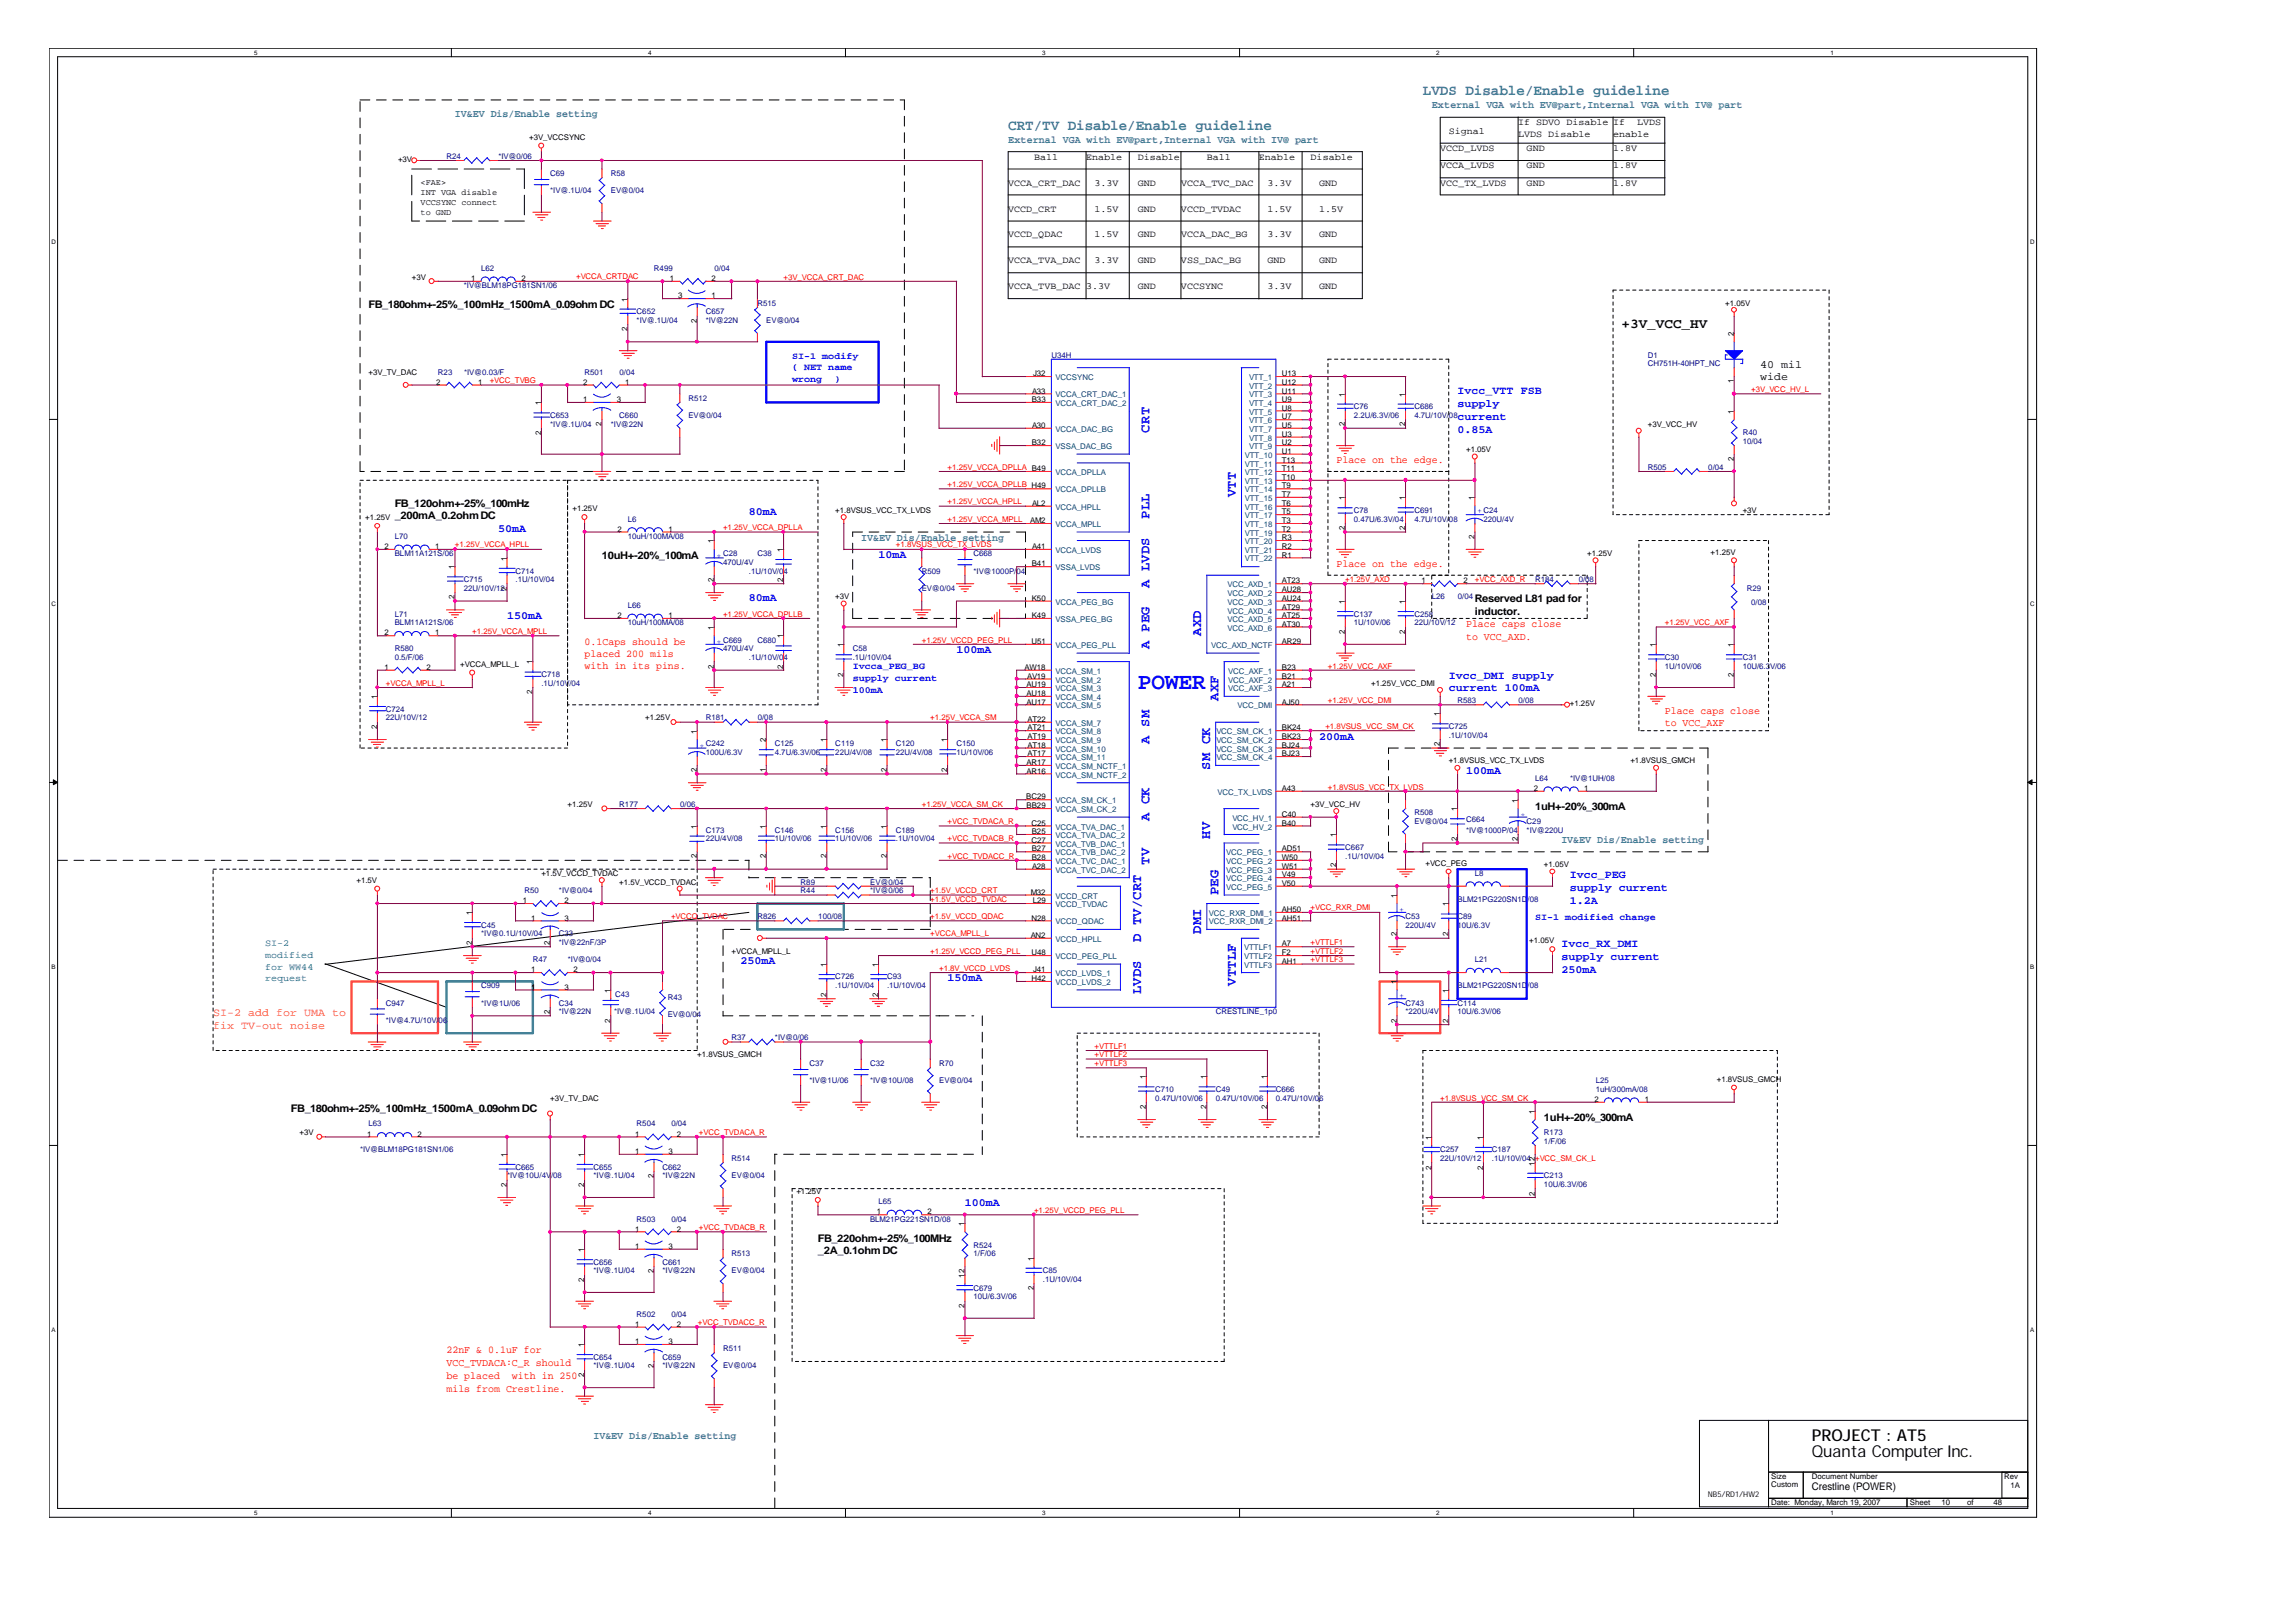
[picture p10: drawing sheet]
<svg xmlns="http://www.w3.org/2000/svg" width="297mm" height="210mm" viewBox="0 0 297 210" stroke-linecap="round" stroke-linejoin="round" font-family="sans-serif">
<defs><g id="words">
<text font-size="3" fill="#00f" x="147.2" y="89.2">POWER</text>
<g font-size="2.1">
<text x="234.3" y="188.4">Quanta Computer Inc.</text>
<text x="234.3" y="186.4">PROJECT : AT5</text>
</g>
<g font-size="1.9" fill="#408080">
<text x="130.4" y="16.8">CRT/TV Disable/Enable guideline</text>
<text x="184" y="12.3">LVDS Disable/Enable guideline</text>
</g>
<text font-size="1.8" x="209.7" y="42.4">+3V_VCC_HV</text>
<g font-size="1.8" fill="#00f">
<text x="148.7" y="55.9" transform="rotate(-90 148.7 55.9)">CRT</text>
<text x="159.9" y="64.3" transform="rotate(-90 159.9 64.3)">VTT</text>
<text x="148.7" y="67.1" transform="rotate(-90 148.7 67.1)">PLL</text>
<text x="148.7" y="76.1" transform="rotate(-90 148.7 76.1)">A LVDS</text>
<text x="148.7" y="83.9" transform="rotate(-90 148.7 83.9)">A PEG</text>
<text x="155.4" y="82.2" transform="rotate(-90 155.4 82.2)">AXD</text>
<text x="157.6" y="90.6" transform="rotate(-90 157.6 90.6)">AXF</text>
<text x="148.7" y="96.2" transform="rotate(-90 148.7 96.2)">A SM</text>
<text x="156.5" y="99.5" transform="rotate(-90 156.5 99.5)">SM CK</text>
<text x="148.7" y="106.2" transform="rotate(-90 148.7 106.2)">A CK</text>
<text x="148.7" y="111.8" transform="rotate(-90 148.7 111.8)">TV</text>
<text x="156.5" y="108.5" transform="rotate(-90 156.5 108.5)">HV</text>
<text x="157.6" y="115.8" transform="rotate(-90 157.6 115.8)">PEG</text>
<text x="147.6" y="121.9" transform="rotate(-90 147.6 121.9)">D TV/CRT</text>
<text x="155.4" y="120.8" transform="rotate(-90 155.4 120.8)">DMI</text>
<text x="147.6" y="128.6" transform="rotate(-90 147.6 128.6)">LVDS</text>
<text x="159.9" y="127.5" transform="rotate(-90 159.9 127.5)">VTTLF</text>
</g>
<g font-size="1.4" fill="#408080">
<text x="58.8" y="15.1">IV&amp;EV Dis/Enable setting</text>
<text x="185.2" y="14">External VGA with EV@part,Internal VGA with IV@ part</text>
<text x="130.4" y="18.5">External VGA with EV@part,Internal VGA with IV@ part</text>
<text x="111.4" y="69.9">IV&amp;EV Dis/Enable setting</text>
<text x="201.9" y="109">IV&amp;EV Dis/Enable setting</text>
<text x="76.8" y="186.2">IV&amp;EV Dis/Enable setting</text>
</g>
<g font-size="1.4">
<text x="47.7" y="39.9">FB_180ohm+-25%_100mHz_1500mA_0.09ohm DC</text>
<text x="227.6" y="47.6">40 mil</text>
<text x="227.6" y="49.2">wide</text>
<text x="51.1" y="65.6">FB_120ohm+-25%_100mHz</text>
<text x="51.1" y="67.2">_200mA_0.2ohm DC</text>
<text x="77.9" y="72.3">10uH+-20%_100mA</text>
<text x="190.8" y="77.9">Reserved L81 pad for</text>
<text x="190.8" y="79.5">inductor.</text>
<text x="198.5" y="104.7">1uH+-20%_300mA</text>
<text x="37.6" y="143.8">FB_180ohm+-25%_100mHz_1500mA_0.09ohm DC</text>
<text x="199.7" y="145">1uH+-20%_300mA</text>
<text x="105.8" y="160.6">FB_220ohm+-25%_100MHz</text>
<text x="105.8" y="162.2">_2A_0.1ohm DC</text>
<text x="234.3" y="192.8">Crestline (POWER)</text>
</g>
<g font-size="1.4" fill="#00f">
<text x="188.5" y="50.9">Ivcc_VTT FSB</text>
<text x="188.5" y="52.6">supply</text>
<text x="188.5" y="54.3">current</text>
<text x="188.5" y="56">0.85A</text>
<text x="64.4" y="68.8">50mA</text>
<text x="96.9" y="66.6">80mA</text>
<text x="96.9" y="77.8">80mA</text>
<text x="113.6" y="72.2">10mA</text>
<text x="65.6" y="80">150mA</text>
<text x="123.7" y="84.5">100mA</text>
<text x="187.4" y="87.8">Ivcc_DMI supply</text>
<text x="187.4" y="89.4">current 100mA</text>
<text x="170.6" y="95.6">200mA</text>
<text x="189.6" y="100.1">100mA</text>
<text x="203" y="113.6">Ivcc_PEG</text>
<text x="203" y="115.2">supply current</text>
<text x="203" y="116.9">1.2A</text>
<text x="95.8" y="124.7">250mA</text>
<text x="201.9" y="122.5">Ivcc_RX_DMI</text>
<text x="201.9" y="124.1">supply current</text>
<text x="201.9" y="125.8">250mA</text>
<text x="122.6" y="126.9">150mA</text>
<text x="124.8" y="156">100mA</text>
</g>
<g font-size="1.4" fill="#f00">
<text x="172.8" y="59.9">Place on the edge.</text>
<text x="172.8" y="73.3">Place on the edge.</text>
<text x="75.6" y="83.4">0.1Caps should be</text>
<text x="189.6" y="81.1">Place caps close</text>
<text x="189.6" y="82.7">to VCC_AXD.</text>
<text x="75.6" y="84.9">placed 200 mils</text>
<text x="75.6" y="86.5">with in its pins.</text>
<text x="215.3" y="92.3">Place caps close</text>
<text x="215.3" y="93.9">to VCC_AXF</text>
<text x="57.7" y="175">22nF &amp; 0.1uF for</text>
<text x="57.7" y="176.7">VCC_TVDACA:C_R should</text>
<text x="57.7" y="178.3">be placed</text>
<text x="57.7" y="180">mils from Crestline.</text>
<text x="66.2" y="178.3">with in 250</text>
</g>
<g font-size="1.4" fill="#ff8000">
<text x="27.6" y="131.5">SI-2 add for UMA to</text>
<text x="27.6" y="133">fix TV-out noise</text>
</g>
<g font-size="1.2">
<text x="187.4" y="17.3">Signal</text>
<text x="196.3" y="16.2">If SDVO Disable</text>
<text x="196.3" y="17.7">LVDS Disable</text>
<text x="208.6" y="16.2">If</text>
<text x="208.6" y="17.7">enable</text>
<text x="211.7" y="16.2">LVDS</text>
<text x="133.7" y="20.6">Ball</text>
<text x="140.5" y="20.6">Enable</text>
<text x="147.2" y="20.6">Disable</text>
<text x="156.1" y="20.6">Ball</text>
<text x="162.8" y="20.6">Enable</text>
<text x="169.5" y="20.6">Disable</text>
<text x="186.3" y="21.8">VCCA_LVDS</text>
<text x="186.3" y="19.5">VCCD_LVDS</text>
<text x="197.4" y="19.5">GND</text>
<text x="197.4" y="21.8">GND</text>
<text x="208.6" y="19.5">1.8V</text>
<text x="208.6" y="21.8">1.8V</text>
<text x="130.4" y="27.4">VCCD_CRT</text>
<text x="130.4" y="24">VCCA_CRT_DAC</text>
<text x="141.6" y="27.4">1.5V</text>
<text x="141.6" y="24">3.3V</text>
<text x="147.2" y="27.4">GND</text>
<text x="147.2" y="24">GND</text>
<text x="152.7" y="27.4">VCCD_TVDAC</text>
<text x="152.8" y="24">VCCA_TVC_DAC</text>
<text x="163.9" y="24">3.3V</text>
<text x="163.9" y="27.4">1.5V</text>
<text x="170.6" y="27.4">1.5V</text>
<text x="170.6" y="24">GND</text>
<text x="186.3" y="24">VCC_TX_LVDS</text>
<text x="197.4" y="24">GND</text>
<text x="208.6" y="24">1.8V</text>
<text x="130.4" y="30.7">VCCD_QDAC</text>
<text x="130.4" y="34.1">VCCA_TVA_DAC</text>
<text x="141.6" y="34.1">3.3V</text>
<text x="141.6" y="30.7">1.5V</text>
<text x="147.2" y="30.7">GND</text>
<text x="147.2" y="34.1">GND</text>
<text x="152.7" y="34.1">VSS_DAC_BG</text>
<text x="152.8" y="30.7">VCCA_DAC_BG</text>
<text x="163.9" y="30.7">3.3V</text>
<text x="163.9" y="34.1">GND</text>
<text x="170.6" y="30.7">GND</text>
<text x="170.6" y="34.1">GND</text>
<text x="130.4" y="37.4">VCCA_TVB_DAC</text>
<text x="140.5" y="37.4">3.3V</text>
<text x="147.2" y="37.4">GND</text>
<text x="152.7" y="37.4">VCCSYNC</text>
<text x="163.9" y="37.4">3.3V</text>
<text x="170.6" y="37.4">GND</text>
</g>
<g font-size="1.2" fill="#00f">
<text x="102.4" y="46.4">SI-1 modify</text>
<text x="102.4" y="47.9">( NET name</text>
<text x="102.4" y="49.4">wrong</text>
<text x="107.9" y="49.4">)</text>
<text x="110.3" y="86.6">Ivcca_PEG_BG</text>
<text x="110.3" y="88.1">supply current</text>
<text x="110.3" y="89.6">100mA</text>
<text x="198.5" y="119">SI-1 modified change</text>
</g>
<g font-size="1.2" fill="#008080">
<text x="34.3" y="122.4">SI-2</text>
<text x="34.3" y="123.9">modified</text>
<text x="34.3" y="125.4">for WW44</text>
<text x="34.3" y="126.9">request</text>
</g>
<g font-size="1.1">
<text x="54.4" y="23.9">&lt;FAE&gt;</text>
<text x="54.4" y="25.2">INT VGA disable</text>
<text x="54.4" y="26.5">VCCSYNC connect</text>
<text x="54.4" y="27.7">to GND</text>
</g>
<g font-size="1">
<text x="51.5" y="21">+3V</text>
<text x="68.5" y="18">+3V_VCCSYNC</text>
<text x="53.3" y="36.2">+3V</text>
<text x="60.9" y="36.3">1</text>
<text x="67.4" y="36.3">2</text>
<text x="81.2" y="39" transform="rotate(-90 81.2 39)">1</text>
<text x="86.6" y="36.3">1</text>
<text x="87.7" y="38.6">3</text>
<text x="90.1" y="41.8" transform="rotate(-90 90.1 41.8)">2</text>
<text x="92" y="36.3">2</text>
<text x="92" y="38.6">1</text>
<text x="223.1" y="39.5">+1.05V</text>
<text x="81.2" y="42.9" transform="rotate(-90 81.2 42.9)">2</text>
<text x="224.2" y="43.4" transform="rotate(-90 224.2 43.4)">2</text>
<text x="47.7" y="48.4">+3V_TV_DAC</text>
<text x="56.4" y="49.8">2</text>
<text x="61.8" y="49.8">1</text>
<text x="70" y="52.4" transform="rotate(-90 70 52.4)">1</text>
<text x="75.4" y="49.8">2</text>
<text x="75.4" y="52">1</text>
<text x="79.8" y="52">3</text>
<text x="80.9" y="49.8">1</text>
<text x="133.4" y="52">B33</text>
<text x="133.5" y="50.9">A33</text>
<text x="133.6" y="48.7">J32</text>
<text x="165.8" y="48.7">U13</text>
<text x="165.8" y="49.8">U12</text>
<text x="165.8" y="52">U9</text>
<text x="165.8" y="53.1">U8</text>
<text x="165.8" y="50.9">U11</text>
<text x="173.9" y="51.3" transform="rotate(-90 173.9 51.3)">1</text>
<text x="181.7" y="51.3" transform="rotate(-90 181.7 51.3)">1</text>
<text x="224.2" y="53.5" transform="rotate(-90 224.2 53.5)">1</text>
<text x="224.2" y="49.5" transform="rotate(-90 224.2 49.5)">1</text>
<text x="70" y="56.3" transform="rotate(-90 70 56.3)">2</text>
<text x="77.8" y="55.1" transform="rotate(-90 77.8 55.1)">2</text>
<text x="133.4" y="57.6">B32</text>
<text x="133.5" y="55.3">A30</text>
<text x="165.8" y="54.2">U7</text>
<text x="165.8" y="55.3">U5</text>
<text x="165.8" y="56.5">U3</text>
<text x="165.8" y="57.6">U2</text>
<text x="165.8" y="58.7">U1</text>
<text x="165.8" y="59.8">T13</text>
<text x="173.9" y="55.1" transform="rotate(-90 173.9 55.1)">2</text>
<text x="181.7" y="55.1" transform="rotate(-90 181.7 55.1)">2</text>
<text x="189.6" y="58.5">+1.05V</text>
<text x="213.1" y="55.2">+3V_VCC_HV</text>
<text x="224.2" y="59.6" transform="rotate(-90 224.2 59.6)">2</text>
<text x="133.5" y="65.4">AL2</text>
<text x="165.8" y="64.3">T7</text>
<text x="165.8" y="65.4">T6</text>
<text x="165.8" y="60.9">T11</text>
<text x="165.8" y="62.1">T10</text>
<text x="165.8" y="63.2">T9</text>
<text x="173.9" y="64.7" transform="rotate(-90 173.9 64.7)">1</text>
<text x="181.7" y="64.7" transform="rotate(-90 181.7 64.7)">1</text>
<text x="190.7" y="64.7" transform="rotate(-90 190.7 64.7)">1</text>
<text x="47.2" y="67.2">+1.25V</text>
<text x="49.7" y="71">2</text>
<text x="56.3" y="71">1</text>
<text x="74" y="66.1">+1.25V</text>
<text x="79.9" y="68.8">2</text>
<text x="86.4" y="68.8">1</text>
<text x="92.3" y="70.3" transform="rotate(-90 92.3 70.3)">1</text>
<text x="101.3" y="71.4" transform="rotate(-90 101.3 71.4)">1</text>
<text x="108" y="66.4">+1.8VSUS_VCC_TX_LVDS</text>
<text x="133.2" y="67.7">AM2</text>
<text x="133.5" y="71">A41</text>
<text x="165.8" y="68.8">T2</text>
<text x="165.8" y="69.9">R3</text>
<text x="165.8" y="71">R2</text>
<text x="165.8" y="66.5">T5</text>
<text x="165.8" y="67.7">T3</text>
<text x="173.9" y="68.6" transform="rotate(-90 173.9 68.6)">2</text>
<text x="181.7" y="68.6" transform="rotate(-90 181.7 68.6)">2</text>
<text x="190.7" y="69.7" transform="rotate(-90 190.7 69.7)">2</text>
<text x="205.3" y="71.9">+1.25V</text>
<text x="221.2" y="71.7">+1.25V</text>
<text x="225.4" y="66.4">+3V</text>
<text x="58.8" y="77.5" transform="rotate(-90 58.8 77.5)">2</text>
<text x="58.8" y="73.6" transform="rotate(-90 58.8 73.6)">1</text>
<text x="65.5" y="76.4" transform="rotate(-90 65.5 76.4)">2</text>
<text x="65.5" y="72.5" transform="rotate(-90 65.5 72.5)">1</text>
<text x="92.3" y="75.3" transform="rotate(-90 92.3 75.3)">2</text>
<text x="101.3" y="75.3" transform="rotate(-90 101.3 75.3)">2</text>
<text x="108" y="77.5">+3V</text>
<text x="133.4" y="77.7">K50</text>
<text x="133.4" y="73.3">B41</text>
<text x="165.8" y="72.1">R1</text>
<text x="165.8" y="76.6">AU28</text>
<text x="165.8" y="77.7">AU24</text>
<text x="165.8" y="75.5">AT23</text>
<text x="183.9" y="75.5">1</text>
<text x="189.3" y="75.5">2</text>
<text x="49.7" y="82.2">2</text>
<text x="56.3" y="82.2">1</text>
<text x="79.9" y="79.9">2</text>
<text x="86.4" y="79.9">1</text>
<text x="92.3" y="81.5" transform="rotate(-90 92.3 81.5)">1</text>
<text x="101.3" y="82.6" transform="rotate(-90 101.3 82.6)">1</text>
<text x="109.1" y="83.7" transform="rotate(-90 109.1 83.7)">1</text>
<text x="133.4" y="83.3">U51</text>
<text x="133.4" y="79.9">K49</text>
<text x="165.8" y="79.9">AT25</text>
<text x="165.8" y="83.3">AR29</text>
<text x="165.8" y="78.8">AT29</text>
<text x="165.8" y="81">AT30</text>
<text x="173.9" y="82" transform="rotate(-90 173.9 82)">2</text>
<text x="173.9" y="78.1" transform="rotate(-90 173.9 78.1)">1</text>
<text x="181.7" y="82" transform="rotate(-90 181.7 82)">2</text>
<text x="181.7" y="78.1" transform="rotate(-90 181.7 78.1)">1</text>
<text x="214.2" y="83.7" transform="rotate(-90 214.2 83.7)">1</text>
<text x="224.2" y="83.7" transform="rotate(-90 224.2 83.7)">1</text>
<text x="49.7" y="86.6">1</text>
<text x="55.2" y="86.6">2</text>
<text x="59.5" y="86.2">+VCCA_MPLL_L</text>
<text x="68.9" y="89.8" transform="rotate(-90 68.9 89.8)">2</text>
<text x="68.9" y="85.9" transform="rotate(-90 68.9 85.9)">1</text>
<text x="92.3" y="86.5" transform="rotate(-90 92.3 86.5)">2</text>
<text x="101.3" y="86.5" transform="rotate(-90 101.3 86.5)">2</text>
<text x="109.1" y="87.6" transform="rotate(-90 109.1 87.6)">2</text>
<text x="132.5" y="86.6">AW18</text>
<text x="132.8" y="88.9">AU19</text>
<text x="132.8" y="87.8">AV19</text>
<text x="165.8" y="86.6">B23</text>
<text x="165.8" y="87.8">B21</text>
<text x="165.8" y="88.9">A21</text>
<text x="177.3" y="88.7">+1.25V_VCC_DMI</text>
<text x="214.2" y="87.6" transform="rotate(-90 214.2 87.6)">2</text>
<text x="224.2" y="87.6" transform="rotate(-90 224.2 87.6)">2</text>
<text x="48.8" y="94.2" transform="rotate(-90 48.8 94.2)">2</text>
<text x="48.8" y="90.4" transform="rotate(-90 48.8 90.4)">1</text>
<text x="83.4" y="93.1">+1.25V</text>
<text x="90.1" y="94.9" transform="rotate(-90 90.1 94.9)">1</text>
<text x="99.1" y="96" transform="rotate(-90 99.1 96)">2</text>
<text x="106.9" y="96" transform="rotate(-90 106.9 96)">1</text>
<text x="114.7" y="96" transform="rotate(-90 114.7 96)">1</text>
<text x="122.5" y="96" transform="rotate(-90 122.5 96)">1</text>
<text x="132.8" y="90">AU18</text>
<text x="132.8" y="91.1">AU17</text>
<text x="132.9" y="93.4">AT22</text>
<text x="132.9" y="94.5">AT21</text>
<text x="132.9" y="95.6">AT19</text>
<text x="165.8" y="94.5">BK24</text>
<text x="165.8" y="95.6">BK23</text>
<text x="165.8" y="91.1">AJ50</text>
<text x="186.2" y="92.6" transform="rotate(-90 186.2 92.6)">1</text>
<text x="203" y="91.4">+1.25V</text>
<text x="90.1" y="99.8" transform="rotate(-90 90.1 99.8)">2</text>
<text x="99.1" y="99.8" transform="rotate(-90 99.1 99.8)">1</text>
<text x="106.9" y="99.8" transform="rotate(-90 106.9 99.8)">2</text>
<text x="114.7" y="99.8" transform="rotate(-90 114.7 99.8)">2</text>
<text x="122.5" y="99.8" transform="rotate(-90 122.5 99.8)">2</text>
<text x="132.8" y="98.9">AR17</text>
<text x="132.8" y="100">AR16</text>
<text x="132.9" y="96.7">AT18</text>
<text x="132.9" y="97.8">AT17</text>
<text x="165.8" y="96.7">BJ24</text>
<text x="165.8" y="97.8">BJ23</text>
<text x="186.2" y="96.5" transform="rotate(-90 186.2 96.5)">2</text>
<text x="187.4" y="98.7">+1.8VSUS_VCC_TX_LVDS</text>
<text x="210.9" y="98.7">+1.8VSUS_GMCH</text>
<text x="73.4" y="104.3">+1.25V</text>
<text x="90.1" y="107.2" transform="rotate(-90 90.1 107.2)">1</text>
<text x="99.1" y="107.2" transform="rotate(-90 99.1 107.2)">1</text>
<text x="106.9" y="107.2" transform="rotate(-90 106.9 107.2)">1</text>
<text x="114.7" y="107.2" transform="rotate(-90 114.7 107.2)">1</text>
<text x="132.7" y="103.4">BC29</text>
<text x="132.8" y="104.5">BB29</text>
<text x="133.4" y="106.8">C25</text>
<text x="133.4" y="107.9">B25</text>
<text x="165.8" y="102.3">A43</text>
<text x="165.8" y="105.6">C40</text>
<text x="165.8" y="106.8">B40</text>
<text x="169.5" y="104.3">+3V_VCC_HV</text>
<text x="188.5" y="104.9" transform="rotate(-90 188.5 104.9)">1</text>
<text x="196.3" y="103.8" transform="rotate(-90 196.3 103.8)">1</text>
<text x="198.4" y="102.3">2</text>
<text x="204.9" y="102.3">1</text>
<text x="70" y="113.3">+1.5V_VCCD_TVDAC</text>
<text x="90.1" y="111" transform="rotate(-90 90.1 111)">2</text>
<text x="99.1" y="111" transform="rotate(-90 99.1 111)">2</text>
<text x="106.9" y="111" transform="rotate(-90 106.9 111)">2</text>
<text x="114.7" y="111" transform="rotate(-90 114.7 111)">2</text>
<text x="133.4" y="109">C27</text>
<text x="133.4" y="110.1">B27</text>
<text x="133.4" y="111.2">B28</text>
<text x="133.5" y="112.4">A28</text>
<text x="165.8" y="110.1">AD51</text>
<text x="165.8" y="111.2">W50</text>
<text x="165.8" y="112.4">W51</text>
<text x="165.8" y="113.5">V49</text>
<text x="172.8" y="112.2" transform="rotate(-90 172.8 112.2)">2</text>
<text x="172.8" y="108.3" transform="rotate(-90 172.8 108.3)">1</text>
<text x="184.4" y="111.9">+VCC_PEG</text>
<text x="188.5" y="108.8" transform="rotate(-90 188.5 108.8)">2</text>
<text x="196.3" y="108.8" transform="rotate(-90 196.3 108.8)">2</text>
<text x="199.7" y="112.2">+1.05V</text>
<text x="46.1" y="114.2">+1.5V</text>
<text x="61" y="118.3" transform="rotate(-90 61 118.3)">1</text>
<text x="67.6" y="116.8">1</text>
<text x="68.7" y="119.1">1</text>
<text x="73" y="119.1">3</text>
<text x="73" y="116.8">2</text>
<text x="80.1" y="114.4">+1.5V_VCCD_TVDAC</text>
<text x="133.3" y="115.7">M32</text>
<text x="133.4" y="119.1">N28</text>
<text x="133.6" y="116.8">L29</text>
<text x="165.8" y="118">AH50</text>
<text x="165.8" y="119.1">AH51</text>
<text x="165.8" y="114.6">V50</text>
<text x="180.6" y="116.1" transform="rotate(-90 180.6 116.1)">1</text>
<text x="187.3" y="117.2" transform="rotate(-90 187.3 117.2)">1</text>
<text x="61" y="122.2" transform="rotate(-90 61 122.2)">2</text>
<text x="68.7" y="125.7">1</text>
<text x="71.1" y="122.2" transform="rotate(-90 71.1 122.2)">2</text>
<text x="74.2" y="125.7">2</text>
<text x="94.6" y="123.3">+VCCA_MPLL_L</text>
<text x="106.9" y="125" transform="rotate(-90 106.9 125)">1</text>
<text x="113.6" y="125" transform="rotate(-90 113.6 125)">1</text>
<text x="133.3" y="121.3">AN2</text>
<text x="133.4" y="123.5">U48</text>
<text x="133.6" y="125.7">J41</text>
<text x="165.8" y="122.4">A7</text>
<text x="165.8" y="123.5">F2</text>
<text x="165.8" y="124.6">AH1</text>
<text x="180.6" y="121.1" transform="rotate(-90 180.6 121.1)">2</text>
<text x="187.3" y="121.1" transform="rotate(-90 187.3 121.1)">2</text>
<text x="197.8" y="122">+1.05V</text>
<text x="68.7" y="128">1</text>
<text x="71.1" y="131.2" transform="rotate(-90 71.1 131.2)">2</text>
<text x="73" y="128">3</text>
<text x="79" y="128.4" transform="rotate(-90 79 128.4)">1</text>
<text x="106.9" y="128.9" transform="rotate(-90 106.9 128.9)">2</text>
<text x="113.6" y="128.9" transform="rotate(-90 113.6 128.9)">2</text>
<text x="133.4" y="126.9">H42</text>
<text x="180.6" y="127.3" transform="rotate(-90 180.6 127.3)">1</text>
<text x="187.3" y="128.4" transform="rotate(-90 187.3 128.4)">1</text>
<text x="79" y="132.3" transform="rotate(-90 79 132.3)">2</text>
<text x="90.2" y="136.8">+1.8VSUS_GMCH</text>
<text x="180.6" y="132.3" transform="rotate(-90 180.6 132.3)">2</text>
<text x="187.3" y="132.3" transform="rotate(-90 187.3 132.3)">2</text>
<text x="71.2" y="142.3">+3V_TV_DAC</text>
<text x="148.2" y="143.4" transform="rotate(-90 148.2 143.4)">2</text>
<text x="148.2" y="139.6" transform="rotate(-90 148.2 139.6)">1</text>
<text x="156" y="143.4" transform="rotate(-90 156 143.4)">2</text>
<text x="156" y="139.6" transform="rotate(-90 156 139.6)">1</text>
<text x="163.9" y="143.4" transform="rotate(-90 163.9 143.4)">2</text>
<text x="163.9" y="139.6" transform="rotate(-90 163.9 139.6)">1</text>
<text x="206.2" y="142.5">2</text>
<text x="212.7" y="142.5">1</text>
<text x="222" y="139.9">+1.8VSUS_GMCH</text>
<text x="38.7" y="146.8">+3V</text>
<text x="47.5" y="147">1</text>
<text x="54" y="147">2</text>
<text x="65.5" y="149.6" transform="rotate(-90 65.5 149.6)">1</text>
<text x="75.6" y="149.6" transform="rotate(-90 75.6 149.6)">1</text>
<text x="82.1" y="147">1</text>
<text x="82.1" y="149.2">1</text>
<text x="86.4" y="149.2">3</text>
<text x="87.5" y="147">2</text>
<text x="185.1" y="147.4" transform="rotate(-90 185.1 147.4)">1</text>
<text x="191.8" y="147.4" transform="rotate(-90 191.8 147.4)">1</text>
<text x="198.5" y="144" transform="rotate(-90 198.5 144)">1</text>
<text x="65.5" y="153.5" transform="rotate(-90 65.5 153.5)">2</text>
<text x="75.6" y="153.5" transform="rotate(-90 75.6 153.5)">2</text>
<text x="84.5" y="152.4" transform="rotate(-90 84.5 152.4)">2</text>
<text x="103" y="154.4">+1.25V</text>
<text x="185.1" y="151.3" transform="rotate(-90 185.1 151.3)">2</text>
<text x="191.8" y="151.3" transform="rotate(-90 191.8 151.3)">2</text>
<text x="198.5" y="154.6" transform="rotate(-90 198.5 154.6)">2</text>
<text x="198.5" y="150.8" transform="rotate(-90 198.5 150.8)">12</text>
<text x="75.6" y="161.9" transform="rotate(-90 75.6 161.9)">1</text>
<text x="82.1" y="161.5">1</text>
<text x="82.1" y="159.3">1</text>
<text x="86.4" y="161.5">3</text>
<text x="87.5" y="159.3">2</text>
<text x="113.4" y="157.1">1</text>
<text x="120" y="157.1">2</text>
<text x="124.8" y="158.6" transform="rotate(-90 124.8 158.6)">1</text>
<text x="75.6" y="165.8" transform="rotate(-90 75.6 165.8)">2</text>
<text x="84.5" y="164.7" transform="rotate(-90 84.5 164.7)">2</text>
<text x="124.8" y="165.3" transform="rotate(-90 124.8 165.3)">12</text>
<text x="133.7" y="166.9" transform="rotate(-90 133.7 166.9)">2</text>
<text x="133.7" y="163" transform="rotate(-90 133.7 163)">1</text>
<text x="82.1" y="171.6">1</text>
<text x="82.1" y="173.8">1</text>
<text x="86.4" y="173.8">3</text>
<text x="87.5" y="171.6">2</text>
<text x="124.8" y="169.1" transform="rotate(-90 124.8 169.1)">2</text>
<text x="75.6" y="178.1" transform="rotate(-90 75.6 178.1)">2</text>
<text x="75.6" y="174.2" transform="rotate(-90 75.6 174.2)">1</text>
<text x="84.5" y="177" transform="rotate(-90 84.5 177)">2</text>
<text x="229.1" y="191.3">Size</text>
<text x="234.3" y="191.3">Document Number</text>
<text x="259.2" y="191.3">Rev</text>
<text x="220.9" y="193.6">NB5/RD1/HW2</text>
<text x="229.1" y="192.3">Custom</text>
<text x="229.1" y="194.7">Date: Monday, March 19, 2007</text>
<text x="247" y="194.7">Sheet</text>
<text x="251.1" y="194.7">10</text>
<text x="254.4" y="194.7">of</text>
<text x="257.8" y="194.7">48</text>
<text x="260" y="192.4">1A</text>
</g>
<g font-size="1" fill="#000080">
<text x="57.7" y="20.5">R24</text>
<text x="64.5" y="20.5">*IV@0/06</text>
<text x="71.2" y="22.7">C69</text>
<text x="79" y="22.7">R58</text>
<text x="71.2" y="25">*IV@.1U/04</text>
<text x="79" y="25">EV@0/04</text>
<text x="62.2" y="35.1">L62</text>
<text x="84.6" y="35.1">R499</text>
<text x="92.4" y="35.1">0/04</text>
<text x="60" y="37.3">*IV@BLM18PG181SN1/06</text>
<text x="82.3" y="40.7">C652</text>
<text x="82.3" y="41.8">*IV@.1U/04</text>
<text x="91.3" y="40.7">C657</text>
<text x="91.3" y="41.8">*IV@22N</text>
<text x="98" y="39.5">R515</text>
<text x="99.1" y="41.8">EV@0/04</text>
<text x="136" y="46.2">U34H</text>
<text x="213.1" y="46.2">D1</text>
<text x="213.1" y="47.3">CH751H-40HPT_NC</text>
<text x="56.6" y="48.4">R23</text>
<text x="60" y="48.4">*IV@0.03/F</text>
<text x="75.6" y="48.4">R501</text>
<text x="80.1" y="48.4">0/04</text>
<text x="89" y="51.8">R512</text>
<text x="175.1" y="52.9">C76</text>
<text x="182.9" y="52.9">C686</text>
<text x="71.2" y="54">C653</text>
<text x="71.2" y="55.2">*IV@.1U/04</text>
<text x="79" y="55.2">*IV@22N</text>
<text x="80.1" y="54">C660</text>
<text x="89" y="54">EV@0/04</text>
<text x="175.1" y="54">2.2U/6.3V/06</text>
<text x="182.9" y="54">4.7U/10V/08</text>
<text x="225.4" y="56.3">R40</text>
<text x="225.4" y="57.4">10/04</text>
<text x="213.1" y="60.8">R505</text>
<text x="220.9" y="60.8">0/04</text>
<text x="51.1" y="69.7">L70</text>
<text x="51.1" y="71.9">BLM11A121S/06</text>
<text x="81.2" y="67.5">L6</text>
<text x="81.2" y="69.7">10uH/100MA/08</text>
<text x="98" y="71.9">C38</text>
<text x="125.9" y="71.9">C668</text>
<text x="175.1" y="66.4">C78</text>
<text x="175.1" y="67.5">0.47U/6.3V/04</text>
<text x="182.9" y="66.4">C691</text>
<text x="182.9" y="67.5">4.7U/10V/08</text>
<text x="191.9" y="67.5">220U/4V</text>
<text x="60" y="75.3">C715</text>
<text x="60" y="76.4">22U/10V/12</text>
<text x="66.7" y="74.2">C714</text>
<text x="66.7" y="75.3">.1U/10V/04</text>
<text x="93.5" y="73">470U/4V</text>
<text x="96.9" y="74.2">.1U/10V/04</text>
<text x="119.2" y="74.2">R509</text>
<text x="119.2" y="76.4">EV@0/04</text>
<text x="125.9" y="74.2">*IV@1000P/04</text>
<text x="185.2" y="77.5">L26</text>
<text x="188.5" y="77.5">0/04</text>
<text x="198.5" y="75.3">R184</text>
<text x="204.2" y="75.3">0/08</text>
<text x="225.9" y="76.4">R29</text>
<text x="51.1" y="79.8">L71</text>
<text x="51.1" y="80.9">BLM11A121S/06</text>
<text x="81.2" y="78.6">L66</text>
<text x="81.2" y="80.9">10uH/100MA/08</text>
<text x="98" y="83.1">C680</text>
<text x="175.1" y="79.8">C137</text>
<text x="175.1" y="80.9">1U/10V/06</text>
<text x="182.9" y="79.8">C258</text>
<text x="182.9" y="80.9">22U/10V/12</text>
<text x="226.5" y="78.2">0/08</text>
<text x="51.1" y="84.2">R580</text>
<text x="51.1" y="85.4">0.5/F/06</text>
<text x="70" y="87.6">C718</text>
<text x="70" y="88.7">.1U/10V</text>
<text x="73.6" y="88.7">/04</text>
<text x="93.5" y="84.2">470U/4V</text>
<text x="96.9" y="85.4">.1U/10V/04</text>
<text x="110.3" y="84.2">C58</text>
<text x="110.3" y="85.4">.1U/10V/04</text>
<text x="215.3" y="85.4">C30</text>
<text x="215.3" y="86.5">1U/10V/06</text>
<text x="225.4" y="85.4">C31</text>
<text x="225.4" y="86.5">10U/6.3</text>
<text x="228.9" y="86.5">V/06</text>
<text x="49.9" y="92">C724</text>
<text x="49.9" y="93.1">22U/10V/12</text>
<text x="91.3" y="93.1">R181</text>
<text x="98" y="93.1">0/08</text>
<text x="187.4" y="94.3">C725</text>
<text x="187.4" y="95.4">.1U/10V/04</text>
<text x="188.5" y="90.9">R583</text>
<text x="196.4" y="90.9">0/08</text>
<text x="91.3" y="97.6">100U/6.3V</text>
<text x="100.2" y="96.5">C125</text>
<text x="100.2" y="97.6">4.7U/6.3V/06</text>
<text x="108" y="96.5">C119</text>
<text x="108" y="97.6">22U/4V/08</text>
<text x="115.9" y="96.5">C120</text>
<text x="115.9" y="97.6">22U/4V/08</text>
<text x="123.7" y="96.5">C150</text>
<text x="123.7" y="97.6">1U/10V/06</text>
<text x="198.5" y="101">L64</text>
<text x="203.1" y="101">*IV@1UH/08</text>
<text x="80.1" y="104.3">R177</text>
<text x="88" y="104.3">0/06</text>
<text x="91.3" y="107.7">C173</text>
<text x="100.2" y="107.7">C146</text>
<text x="108" y="107.7">C156</text>
<text x="115.9" y="107.7">C189</text>
<text x="182.9" y="105.5">R508</text>
<text x="182.9" y="106.6">EV@0/04</text>
<text x="189.6" y="106.4">C664</text>
<text x="189.6" y="107.7">*IV@1000P/04</text>
<text x="197.4" y="106.6">C29</text>
<text x="197.4" y="107.7">*IV@220U</text>
<text x="91.3" y="108.8">22U/4V/08</text>
<text x="100.2" y="108.8">1U/10V/06</text>
<text x="108" y="108.8">1U/10V/06</text>
<text x="115.9" y="108.8">.1U/10V/04</text>
<text x="174" y="109.9">C667</text>
<text x="174" y="111.1">.1U/10V/04</text>
<text x="190.8" y="113.3">L8</text>
<text x="62.2" y="120">C45</text>
<text x="67.8" y="115.5">R50</text>
<text x="72.3" y="115.5">*IV@0/04</text>
<text x="98" y="118.9">R826</text>
<text x="103.5" y="115.5">R44</text>
<text x="103.5" y="114.4">R89</text>
<text x="105.8" y="118.9">100/08</text>
<text x="112.6" y="115.5">*IV@0/06</text>
<text x="112.6" y="114.4">EV@0/04</text>
<text x="181.8" y="118.9">C53</text>
<text x="181.8" y="120">220U/4V</text>
<text x="188.5" y="116.6">BLM21PG220SN1D/08</text>
<text x="188.5" y="118.9">C89</text>
<text x="188.5" y="120">10U/6.3V</text>
<text x="62.2" y="121.1">*IV@0.1U/10V/04</text>
<text x="68.9" y="124.5">R47</text>
<text x="72.3" y="121.1">C33</text>
<text x="72.3" y="122.2">*IV@22nF/3P</text>
<text x="73.4" y="124.5">*IV@0/04</text>
<text x="190.8" y="124.5">L21</text>
<text x="49.9" y="130.1">C947</text>
<text x="62.2" y="127.8">C909</text>
<text x="62.2" y="130.1">*IV@1U/06</text>
<text x="72.3" y="130.1">C34</text>
<text x="72.3" y="131.2">*IV@22N</text>
<text x="79.4" y="131.2">*IV@.1U/04</text>
<text x="79.5" y="128.9">C43</text>
<text x="86.4" y="129.4">R43</text>
<text x="86.4" y="131.5">EV@0/04</text>
<text x="108" y="126.7">C726</text>
<text x="108" y="127.8">.1U/10V/04</text>
<text x="114.7" y="126.7">C93</text>
<text x="114.7" y="127.8">.1U/10V/04</text>
<text x="157.2" y="131.2">CRESTLINE_1p0</text>
<text x="181.8" y="130.1">C743</text>
<text x="181.8" y="131.2">*220U/4V</text>
<text x="188.5" y="127.8">BLM21PG220SN1D/08</text>
<text x="188.5" y="130.1">C114</text>
<text x="188.5" y="131.2">10U/6.3V/06</text>
<text x="49.9" y="132.3">*IV@4.7U/10V/06</text>
<text x="94.6" y="134.5">R37</text>
<text x="100.2" y="134.5">*IV@0/06</text>
<text x="104.7" y="137.9">C37</text>
<text x="112.5" y="137.9">C32</text>
<text x="121.5" y="137.9">R70</text>
<text x="104.7" y="140.1">*IV@1U/06</text>
<text x="112.5" y="140.1">*IV@10U/08</text>
<text x="121.5" y="140.1">EV@0/04</text>
<text x="149.4" y="141.2">C710</text>
<text x="149.4" y="142.3">0.47U/10V/06</text>
<text x="157.2" y="141.2">C49</text>
<text x="157.2" y="142.3">0.47U/10V/06</text>
<text x="165" y="141.2">C666</text>
<text x="165" y="142.3">0.47U/10V/06</text>
<text x="206.4" y="140.1">L25</text>
<text x="206.4" y="141.2">1uH/300mA/08</text>
<text x="46.6" y="149">*IV@BLM18PG181SN1/06</text>
<text x="47.7" y="145.7">L63</text>
<text x="82.3" y="145.7">R504</text>
<text x="86.8" y="145.7">0/04</text>
<text x="186.3" y="149">C257</text>
<text x="193" y="149">C187</text>
<text x="199.7" y="146.8">R173</text>
<text x="199.7" y="147.9">1/F/06</text>
<text x="65.6" y="152.4">*IV@10U/4V</text>
<text x="66.7" y="151.3">C665</text>
<text x="71.3" y="152.4">/08</text>
<text x="76.8" y="151.3">C655</text>
<text x="76.8" y="152.4">*IV@.1U/04</text>
<text x="85.7" y="151.3">C662</text>
<text x="85.7" y="152.4">*IV@22N</text>
<text x="94.6" y="150.2">R514</text>
<text x="94.6" y="152.4">EV@0/04</text>
<text x="113.6" y="155.8">L65</text>
<text x="186.3" y="150.2">22U/10V/12</text>
<text x="193" y="150.2">.1U/10V/04 +VCC_SM_CK_L</text>
<text x="199.7" y="152.4">C213</text>
<text x="199.7" y="153.5">10U/6.3V/06</text>
<text x="82.3" y="158">R503</text>
<text x="86.8" y="158">0/04</text>
<text x="112.5" y="158">BLM21PG221SN1D/08</text>
<text x="125.9" y="161.3">R524</text>
<text x="76.8" y="163.6">C656</text>
<text x="76.8" y="164.7">*IV@.1U/04</text>
<text x="85.7" y="163.6">C661</text>
<text x="85.7" y="164.7">*IV@22N</text>
<text x="94.6" y="162.4">R513</text>
<text x="94.6" y="164.7">EV@0/04</text>
<text x="125.9" y="166.9">C679</text>
<text x="125.9" y="162.4">1/F/06</text>
<text x="134.9" y="164.7">C85</text>
<text x="134.9" y="165.8">.1U/10V/04</text>
<text x="82.3" y="170.3">R502</text>
<text x="86.8" y="170.3">0/04</text>
<text x="125.9" y="168">10U/6.3V/06</text>
<text x="76.8" y="175.9">C654</text>
<text x="76.8" y="177">*IV@.1U/04</text>
<text x="85.7" y="175.9">C659</text>
<text x="85.7" y="177">*IV@22N</text>
<text x="93.5" y="174.8">R511</text>
<text x="93.5" y="177">EV@0/04</text>
</g>
<g font-size="1" fill="#f00">
<text x="74.5" y="36">+VCCA_CRTDAC</text>
<text x="101.3" y="36.2">+3V_VCCA_CRT_DAC</text>
<text x="63.3" y="49.6">+VCC_TVBG</text>
<text x="226.5" y="50.7">+3V_VCC_HV_L</text>
<text x="122.6" y="63">+1.25V_VCCA_DPLLB H49</text>
<text x="122.6" y="60.8">+1.25V_VCCA_DPLLA B49</text>
<text x="122.6" y="65.2">+1.25V_VCCA_HPLL</text>
<text x="58.8" y="70.8">+1.25V_VCCA_HPLL</text>
<text x="93.5" y="68.6">+1.25V_VCCA_DPLLA</text>
<text x="115.9" y="70.8">+1.8VSUS_VCC_TX_LVDS</text>
<text x="122.6" y="67.5">+1.25V_VCCA_MPLL</text>
<text x="174" y="75.3">+1.25V_AXD</text>
<text x="190.8" y="75.3">+VCC_AXD_R</text>
<text x="61.1" y="82">+1.25V_VCCA_MPLL</text>
<text x="93.5" y="79.8">+1.25V_VCCA_DPLLB</text>
<text x="119.2" y="83.1">+1.25V_VCCD_PEG_PLL</text>
<text x="215.3" y="80.9">+1.25V_VCC_AXF</text>
<text x="49.9" y="88.7">+VCCA_MPLL_L</text>
<text x="171.7" y="86.5">+1.25V_VCC_AXF</text>
<text x="120.3" y="93.1">+1.25V_VCCA_SM</text>
<text x="171.4" y="94.3">+1.8VSUS_VCC_SM_CK</text>
<text x="171.7" y="90.9">+1.25V_VCC_DMI</text>
<text x="119.2" y="104.3">+1.25V_VCCA_SM_CK</text>
<text x="122.6" y="106.6">+VCC_TVDACA_R</text>
<text x="171.7" y="102.1">+1.8VSUS_VCC_TX_LVDS</text>
<text x="122.6" y="111.1">+VCC_TVDACC_R</text>
<text x="122.6" y="108.8">+VCC_TVDACB_R</text>
<text x="86.8" y="118.9">+VCCQ_TVDAC</text>
<text x="120.3" y="116.6">+1.5V_VCCD_TVDAC</text>
<text x="120.3" y="115.5">+1.5V_VCCD_CRT</text>
<text x="120.3" y="118.9">+1.5V_VCCD_QDAC</text>
<text x="169.5" y="117.7">+VCC_RXR_DMI</text>
<text x="120.3" y="123.3">+1.25V_VCCD_PEG_PLL</text>
<text x="120.3" y="121.1">+VCCA_MPLL_L</text>
<text x="121.5" y="125.6">+1.8V_VCCD_LVDS</text>
<text x="169.5" y="123.3">+VTTLF2</text>
<text x="169.5" y="122.2">+VTTLF1</text>
<text x="169.5" y="124.5">+VTTLF3</text>
<text x="141.6" y="137.9">+VTTLF3</text>
<text x="141.6" y="135.7">+VTTLF1</text>
<text x="141.6" y="136.8">+VTTLF2</text>
<text x="186.3" y="142.3">+1.8VSUS_VCC_SM_CK</text>
<text x="90.4" y="146.8">+VCC_TVDACA_R</text>
<text x="90.4" y="159.1">+VCC_TVDACB_R</text>
<text x="133.7" y="156.9">+1.25V_VCCD_PEG_PLL</text>
<text x="90.3" y="171.4">+VCC_TVDACC_R</text>
</g>
<g font-size="1" fill="#004080">
<text x="136.5" y="51.4">VCCA_CRT_DAC_1</text>
<text x="136.5" y="52.5">VCCA_CRT_DAC_2</text>
<text x="136.5" y="49.2">VCCSYNC</text>
<text x="161.5" y="49.2">VTT_1</text>
<text x="161.5" y="50.3">VTT_2</text>
<text x="161.5" y="52.5">VTT_4</text>
<text x="161.5" y="53.6">VTT_5</text>
<text x="161.5" y="51.4">VTT_3</text>
<text x="136.5" y="55.9">VCCA_DAC_BG</text>
<text x="136.5" y="58.1">VSSA_DAC_BG</text>
<text x="161" y="59.2">VTT_10</text>
<text x="161.5" y="54.8">VTT_6</text>
<text x="161.5" y="55.9">VTT_7</text>
<text x="161.5" y="57">VTT_8</text>
<text x="161.5" y="58.1">VTT_9</text>
<text x="136.5" y="61.4">VCCA_DPLLA</text>
<text x="136.5" y="63.7">VCCA_DPLLB</text>
<text x="136.5" y="65.9">VCCA_HPLL</text>
<text x="161" y="64.8">VTT_15</text>
<text x="161" y="65.9">VTT_16</text>
<text x="161" y="61.4">VTT_12</text>
<text x="161" y="62.6">VTT_13</text>
<text x="161" y="63.7">VTT_14</text>
<text x="161" y="60.3">VTT_11</text>
<text x="136.5" y="71.5">VCCA_LVDS</text>
<text x="136.5" y="68.2">VCCA_MPLL</text>
<text x="161" y="67">VTT_17</text>
<text x="161" y="68.2">VTT_18</text>
<text x="161" y="69.3">VTT_19</text>
<text x="161" y="70.4">VTT_20</text>
<text x="161" y="71.5">VTT_21</text>
<text x="136.5" y="73.8">VSSA_LVDS</text>
<text x="158.7" y="77.1">VCC_AXD_2</text>
<text x="158.7" y="76">VCC_AXD_1</text>
<text x="161" y="72.6">VTT_22</text>
<text x="136.5" y="78.2">VCCA_PEG_BG</text>
<text x="136.5" y="83.8">VCCA_PEG_PLL</text>
<text x="136.5" y="80.4">VSSA_PEG_BG</text>
<text x="156.6" y="83.8">VCC_AXD_NCTF</text>
<text x="158.7" y="78.2">VCC_AXD_3</text>
<text x="158.7" y="80.4">VCC_AXD_5</text>
<text x="158.7" y="79.3">VCC_AXD_4</text>
<text x="158.7" y="81.5">VCC_AXD_6</text>
<text x="136.5" y="87.1">VCCA_SM_1</text>
<text x="136.5" y="88.3">VCCA_SM_2</text>
<text x="136.5" y="89.4">VCCA_SM_3</text>
<text x="158.8" y="87.1">VCC_AXF_1</text>
<text x="158.8" y="88.3">VCC_AXF_2</text>
<text x="158.8" y="89.4">VCC_AXF_3</text>
<text x="136.5" y="90.5">VCCA_SM_4</text>
<text x="136.5" y="91.6">VCCA_SM_5</text>
<text x="136.5" y="93.9">VCCA_SM_7</text>
<text x="136.5" y="95">VCCA_SM_8</text>
<text x="157.3" y="95">VCC_SM_CK_1</text>
<text x="160.1" y="91.6">VCC_DMI</text>
<text x="136.5" y="96.1">VCCA_SM_9</text>
<text x="136.5" y="97.2">VCCA_SM_10</text>
<text x="136.5" y="98.3">VCCA_SM_11</text>
<text x="136.5" y="99.5">VCCA_SM_NCTF_1</text>
<text x="136.5" y="100.6">VCCA_SM_NCTF_2</text>
<text x="157.3" y="96.1">VCC_SM_CK_2</text>
<text x="157.3" y="97.2">VCC_SM_CK_3</text>
<text x="157.3" y="98.3">VCC_SM_CK_4</text>
<text x="136.5" y="107.3">VCCA_TVA_DAC_1</text>
<text x="136.5" y="103.9">VCCA_SM_CK_1</text>
<text x="136.5" y="105">VCCA_SM_CK_2</text>
<text x="157.5" y="102.8">VCC_TX_LVDS</text>
<text x="159.4" y="106.1">VCC_HV_1</text>
<text x="159.4" y="107.3">VCC_HV_2</text>
<text x="136.5" y="108.4">VCCA_TVA_DAC_2</text>
<text x="136.5" y="109.5">VCCA_TVB_DAC_1</text>
<text x="136.5" y="110.6">VCCA_TVB_DAC_2</text>
<text x="136.5" y="111.7">VCCA_TVC_DAC_1</text>
<text x="136.5" y="112.9">VCCA_TVC_DAC_2</text>
<text x="158.6" y="110.6">VCC_PEG_1</text>
<text x="158.6" y="111.7">VCC_PEG_2</text>
<text x="158.6" y="112.9">VCC_PEG_3</text>
<text x="158.6" y="114">VCC_PEG_4</text>
<text x="136.5" y="116.2">VCCD_CRT</text>
<text x="136.5" y="117.3">VCCD_TVDAC</text>
<text x="136.5" y="119.6">VCCD_QDAC</text>
<text x="156.3" y="118.5">VCC_RXR_DMI_1</text>
<text x="156.3" y="119.6">VCC_RXR_DMI_2</text>
<text x="158.6" y="115.1">VCC_PEG_5</text>
<text x="136.5" y="124.1">VCCD_PEG_PLL</text>
<text x="136.5" y="121.8">VCCD_HPLL</text>
<text x="160.9" y="122.9">VTTLF1</text>
<text x="160.9" y="124.1">VTTLF2</text>
<text x="160.9" y="125.2">VTTLF3</text>
<text x="136.5" y="126.3">VCCD_LVDS_1</text>
<text x="136.5" y="127.4">VCCD_LVDS_2</text>
</g>
<g font-size="1" fill="#00f">
<text x="191.1" y="66.3">+ C24</text>
<text x="92.7" y="72.1">+ C28</text>
<text x="92.7" y="83.3">+ C669</text>
<text x="90.5" y="96.7">+ C242</text>
<text x="196.7" y="105.6">+</text>
<text x="181" y="117.9">+</text>
<text x="181" y="129.1">+</text>
</g>
<g font-size=".8">
<text x="32.9" y="7.1">5</text>
<text x="83.8" y="7.1">4</text>
<text x="134.8" y="7.1">3</text>
<text x="185.8" y="7.1">2</text>
<text x="236.7" y="7.1">1</text>
<text x="6.6" y="31.5">D</text>
<text x="262.6" y="31.5">D</text>
<text x="6.6" y="78.4">C</text>
<text x="262.6" y="78.4">C</text>
<text x="6.6" y="125.4">B</text>
<text x="262.6" y="125.4">B</text>
<text x="6.6" y="172.3">A</text>
<text x="262.6" y="172.3">A</text>
<text x="32.9" y="195.9">5</text>
<text x="83.8" y="195.9">4</text>
<text x="134.8" y="195.9">3</text>
<text x="185.8" y="195.9">2</text>
<text x="236.7" y="195.9">1</text>
</g>
</g></defs>
<g fill="none" stroke="#000" stroke-width=".13">
<path d="M6.3 6.2h257.1v190h-257.1zM7.5 7.3h254.8v187.8h-254.8zM58.4 6.2v1.1M109.3 6.2v1.1M130.4 19.6h45.8v19h-45.8zM140.5 19.6v19.1M146 19.6v19.1M152.7 19.6v19.1M160.3 6.2v1.1M162.8 19.6v19.1M168.4 19.6v19.1M186.3 18.5h29"/>
<path d="M186.3 15.2h29v10h-29zM196.3 15.1v10.1M208.6 15.1v10.1M211.3 6.2v1.1M130.4 25.2h45.8M130.4 21.9h45.8M130.4 28.6h45.8M130.4 31.9h45.8M130.4 35.3h45.8M186.3 23h29M186.3 20.8h29M6.3 54.2h1.2"/>
<path d="M262.3 54.2h1.1M6.3 101.2h1.2M96.9 118l-54.9 6.7M262.3 101.2h1.1M42 124.6l15.7 5.7M6.3 148.1h1.2M262.3 148.1h1.1M58.4 195.1v1.1M109.3 195.1v1.1M160.3 195.1v1.1M211.3 195.1v1.1M228.7 190.4h33.6"/>
<path d="M228.7 183.7v11.2M228.7 193.8h33.6M233.2 190.4v3.4M246.6 193.8v1.1M258.9 190.4v3.4M262.3 183.7h-42.5v11.2h42.5"/>
</g>
<g fill="#000" stroke="#000" stroke-width=".13">
<path d="M6.9 100.9l.6 .3-.6 .3z" fill-rule="evenodd"/>
<path d="M262.3 101.2l.5-.3v.6z" fill-rule="evenodd"/>
</g>
<g fill="none" stroke="#000" stroke-width=".13" stroke-dasharray="1.3 .8">
<path d="M46.6 12.9h70.4M117 12.9v48.1M46.6 61v-48.1M110.3 68.8h22.3M110.3 80v-11.2M117 61h-70.4M132.6 68.8v11.2M132.6 80h-22.3M179.6 96.7h41.3M220.9 96.7v13.5M7.5 111.3h89.4M96.9 111.3v2.3"/>
<path d="M96.9 113.5h23.5M179.6 110.2v-13.5M220.9 110.2h-41.3M93.5 120.2v11.2M93.5 131.4h28M120.3 120.2h-26.8M121.5 131.4h4.4M127 131.4v17.9M100.2 149.3v45.8M125.9 149.3h-25.7"/>
</g>
<path d="M120.3 113.5v6.7" fill="none" stroke="#000" stroke-width=".13" stroke-dasharray="1.3 .4"/>
<g fill="none" stroke="#000" stroke-width=".13" stroke-dasharray=".4">
<path d="M208.6 37.5h28M236.6 37.5v29.1M171.7 46.5h15.7M187.4 46.5v14.5M46.6 62.1h26.8M73.4 62.1v34.6M73.4 62.1h32.4M105.8 62.1v29.1M171.7 61v-14.5M171.7 61h15.7M171.7 74.4v-13.4M185.2 74.4h20.1"/>
<path d="M185.2 80v-5.6M187.4 61h-15.7M187.4 61v13.4M187.4 74.4h-15.7M205.3 74.4v5.6M205.3 80h-20.1M208.6 66.6v-29.1M212 69.9h16.7M228.7 69.9v24.6M236.6 66.6h-28M46.6 96.7v-34.6M73.4 96.7h-26.8"/>
<path d="M73.4 91.2v-29.1M105.8 91.2h-32.4M212 94.5v-24.6M228.7 94.5h-16.7M27.6 112.4h62.6M90.2 112.4v23.5M27.6 135.9v-23.5M90.2 135.9h-62.6M139.3 133.6h31.3M170.6 133.6v13.4M184 135.9h45.9M229.9 135.9v22.3"/>
<path d="M102.4 153.7h55.9M139.3 147v-13.4M158.3 153.7v22.4M170.6 147h-31.3M184 158.2v-22.3M229.9 158.2h-45.9M102.4 176.1v-22.4M158.3 176.1h-55.9"/>
</g>
<path d="M53.3 21.9h14.5M53.3 28.6v-6.7M67.8 21.9v6.7M67.8 28.6h-14.5" fill="none" stroke="#000" stroke-width=".13" stroke-dasharray="2.5 .8"/>
<path d="M99.1 44.2h14.5v7.8h-14.5zM188.5 112.4h8.9v16.8h-8.9z" fill="none" stroke="#00f" stroke-width=".3"/>
<path d="M98 116.9h11.1v3.3h-11.1zM57.7 126.9h11.2v6.7h-11.2z" fill="none" stroke="#008080" stroke-width=".3"/>
<path d="M45.5 126.9h11.1v6.7h-11.1zM178.4 126.9h7.9v6.7h-7.9z" fill="none" stroke="#ff8000" stroke-width=".3"/>
<g fill="none" stroke="#f00" stroke-width=".13">
<path d="M70 19.2v.5M53.9 20.8h.5M56.2 36.4h.5M58.8 20.8h1.2M61.1 36.4h1.1M63.3 20.8h1.1M66.7 36.4h1.1M68.9 27.4h2.3M69.3 27.8h1.6M69.6 28.1h.9M69.9 28.5h.3M70 21.9v1.1"/>
<path d="M70 24.1v1.1M76.8 28.6h2.2M77.1 28.9h1.6M77.4 29.2h.9M77.8 29.6h.2M77.9 21.9v1.1M77.9 26.3v1.1M81.2 38.6v1.2M86.8 36.4h1.1M87.9 38.6h1.1M90.2 39.8v1.1M91.3 36.4h1.1"/>
<path d="M91.3 38.6h1.1M98 38.6v1.2M52.8 49.8h.5M56.6 49.8h1.1M61.1 49.8h1.1M70 52v1.1M70 54.3v1.1M75.6 49.8h1.2M75.6 52h1.2M77.9 53.1v1.2M79 52h1.1M80.1 45.4h2.3"/>
<path d="M80.1 49.8h1.1M80.4 45.7h1.6M80.7 46h1M81.1 46.3h.3M81.2 40.9v1.1M87.9 50.9v1.1M87.9 55.4v1.1M98 43.1v1.1M128.3 57.5v.3M128.6 57.2v.9M128.9 56.8v1.6M129.3 56.5v2.2"/>
<path d="M132.6 57.6h3.4M132.6 50.9h3.4M132.6 52h3.4M132.6 48.7h3.4M132.6 55.4h3.4M165 57.6h3.4M165 49.8h3.4M165 50.9h3.4M165 52h3.4M165 48.7h3.4M165 53.1h3.4M165 54.3h3.4"/>
<path d="M165 55.4h3.4M165 56.5h3.4M165 58.7h3.4M165 59.9h3.4M172.8 57.6h2.3M173.2 58h1.6M173.5 58.3h.9M173.9 58.6h.2M174 50.9v1.1M174 53.1v1.2M181.8 50.9v1.1M181.8 53.1v1.2"/>
<path d="M190.8 59.4v.5M212 56.1v.5M224.3 40.4v.5M224.3 43.1v1.1M224.3 47.6v1.1M224.3 53.1v1.2M224.3 57.6v1.1M48.8 68.3v.5M49.9 71h1.2M55.5 71h1.1M57.7 78.9h2.3M58.1 79.2h1.6"/>
<path d="M58.4 79.5h.9M58.8 79.9h.2M58.8 73.3v1.1M58.8 75.5v1.1M65.6 72.2v1.1M65.6 74.4v1.1M75.6 67.2v.5M76.7 61h2.3M77 61.3h1.7M77.4 61.7h1M77.7 62h.3M80.1 68.8h1.1"/>
<path d="M80.1 80h1.1M85.7 68.8h1.1M85.7 80h1.1M91.3 76.6h2.3M91.6 77h1.6M91.9 77.3h.9M92.3 77.7h.2M92.4 69.9v1.1M92.4 73.3v1.1M101.3 71v1.2M101.3 73.3v1.1M109.1 67.2v.5"/>
<path d="M109.1 78.4v.5M118.1 78.9h2.3M118.4 79.2h1.6M118.7 79.5h1M119.1 79.9h.3M119.2 72.2v1.1M119.2 76.6v1.1M123.7 75.5h2.2M124 75.8h1.6M124.3 76.2h1M124.7 76.5h.3M124.8 71v1.2"/>
<path d="M124.8 73.3v1.1M128.3 79.8v.3M128.6 79.5v1M128.9 79.2v1.5M129.3 78.8v2.3M130.3 75.5h2.3M130.7 75.8h1.6M131.1 76.2h.9M131.4 76.5h.2M132.6 71h3.4M132.6 61h3.4M132.6 77.7h3.4"/>
<path d="M132.6 63.2h3.4M132.6 65.5h3.4M132.6 67.7h3.4M132.6 80h3.4M132.6 73.3h3.4M165 76.6h3.4M165 78.9h3.4M165 71h3.4M165 61h3.4M165 75.5h3.4M165 68.8h3.4M165 69.9h3.4"/>
<path d="M165 72.2h3.4M165 77.7h3.4M165 63.2h3.4M165 65.5h3.4M165 67.7h3.4M165 64.3h3.4M165 66.6h3.4M165 62.1h3.4M165 80h3.4M172.8 71h2.3M173.2 71.4h1.6M173.5 71.7h.9"/>
<path d="M173.9 72.1h.2M174 64.3v1.2M174 66.6v1.1M174 77.7v1.2M174 80v1.1M181.8 64.3v1.2M181.8 66.6v1.1M181.8 77.7v1.2M181.8 80v1.1M184 75.5h1.2M188.5 75.5h1.1M189.6 71h2.3"/>
<path d="M189.9 71.4h1.7M190.2 71.7h1M190.6 72.1h.3M190.8 64.3v1.2M190.8 67.7v1.1M198.5 75.5h1.2M203 75.5h1.1M206.4 72.8v.5M215.3 61h1.2M219.8 61h1.1M224.3 64.3v.5M224.3 72.8v.5"/>
<path d="M224.3 74.4v1.1M224.3 78.9v1.1M47.7 95.6h2.3M48 96h1.6M48.3 96.3h.9M48.7 96.6h.2M48.8 90.1v1.1M48.8 92.3v1.1M49.9 86.7h1.2M49.9 82.2h1.2M54.4 86.7h1.1M55.5 82.2h1.1"/>
<path d="M61.1 87.3v.6M67.8 93.4h2.3M68.2 93.7h1.5M68.4 94.1h1M68.8 94.4h.3M68.9 85.6v1.1M68.9 87.8v1.1M87.5 93.4h.5M90.2 94.5v1.1M90.2 97.8v1.2M91.3 88.9h2.3M91.6 89.3h1.6"/>
<path d="M91.9 89.6h.9M92.3 89.9h.2M92.4 93.4h1.1M92.4 81.1v1.1M92.4 84.5v1.1M96.9 93.4h1.1M99.1 95.6v1.1M99.1 97.8v1.2M101.3 82.2v1.1M101.3 84.5v1.1M106.9 95.6v1.1M106.9 97.8v1.2"/>
<path d="M108 88.9h2.3M108.3 89.3h1.6M108.7 89.6h.9M109 89.9h.3M109.1 83.3v1.2M109.1 85.6v1.1M114.7 95.6v1.1M114.7 97.8v1.2M122.6 95.6v1.1M122.6 97.8v1.2M132.6 93.4h3.4M132.6 90.1h3.4"/>
<path d="M132.6 95.6h3.4M132.6 88.9h3.4M132.6 91.2h3.4M132.6 96.7h3.4M132.6 83.3h3.4M132.6 94.5h3.4M132.6 97.8h3.4M132.6 86.7h3.4M132.6 87.8h3.4M132.6 99h3.4M165 95.6h3.4M165 88.9h3.4"/>
<path d="M165 91.2h3.4M165 96.7h3.4M165 83.3h3.4M165 94.5h3.4M165 97.8h3.4M165 86.7h3.4M165 87.8h3.4M165 81.1h3.4M172.8 84.5h2.3M173.2 84.8h1.6M173.5 85.1h.9M173.9 85.4h.2"/>
<path d="M185.2 96.7h2.2M185.5 97.1h1.6M185.8 97.4h.9M186.1 97.8h.3M186.3 89.6v.5M186.3 92.3v1.1M186.3 94.5v1.1M188.5 99.7v.4M190.8 91.2h1.1M195.2 91.2h1.1M201.9 91.2h.5M213.1 90.1h2.2"/>
<path d="M213.4 90.4h1.6M213.7 90.7h1M214.1 91h.3M214.2 83.3v1.2M214.2 85.6v1.1M214.2 99.7v.4M224.3 83.3v1.2M224.3 85.6v1.1M48.8 115.3v.5M61.1 118v1.1M67.8 116.9h1.1M68.9 119.1h1.1"/>
<path d="M72.3 119.1h1.1M72.3 116.9h1.1M77.9 114.2v.5M78.5 104.6h.5M82.3 104.6h1.1M86.8 104.6h1.1M87.9 115.3v.5M89 101.2h2.3M89.4 101.6h1.6M89.7 101.9h.9M90 102.2h.3M90.2 106.8v1.1"/>
<path d="M90.2 109v1.2M91.2 113.5h2.3M91.6 113.8h1.6M91.9 114.2h1M92.2 114.5h.3M99.1 106.8v1.1M99.1 109v1.2M99.2 114.5v.2M99.5 114.2v.9M99.9 113.8v1.6M100.2 113.5v2.3M100.2 119.1h1.1"/>
<path d="M104.7 119.1h1.1M106.9 115.8h1.1M106.9 114.6h1.1M106.9 106.8v1.1M106.9 109v1.2M111.4 115.8h1.1M111.4 114.6h1.1M114.7 106.8v1.1M114.7 109v1.2M132.6 112.4h3.4M132.6 104.6h3.4M132.6 119.1h3.4"/>
<path d="M132.6 115.8h3.4M132.6 106.8h3.4M132.6 107.9h3.4M132.6 109h3.4M132.6 110.2h3.4M132.6 111.3h3.4M132.6 103.4h3.4M132.6 116.9h3.4M132.6 100.1h3.4M165 112.4h3.4M165 113.5h3.4M165 119.1h3.4"/>
<path d="M165 106.8h3.4M165 110.2h3.4M165 111.3h3.4M165 118h3.4M165 102.3h3.4M165 105.7h3.4M165 114.6h3.4M171.7 112.4h2.3M172 112.7h1.7M172.4 113h1M172.7 113.4h.3M172.8 105.3v.4"/>
<path d="M172.8 107.9v1.1M172.8 110.2v1.1M180.7 112.4h2.3M180.7 115.8v1.1M180.7 119.1v1.1M181 112.7h1.6M181.3 113h.9M181.7 113.4h.2M181.8 103.4v1.2M181.8 107.9v1.1M187.4 113v.6M187.4 116.9v1.1"/>
<path d="M187.4 119.1v1.1M188.5 104.6v1.1M188.5 106.8v1.1M188.5 114.6h1.1M194.1 114.6h1.1M196.3 103.4v1.2M196.3 106.8v1.1M198.5 102.3h1.2M200.8 113v.6M204.1 102.3h1.2M47.6 134.8h2.3M48 135.1h1.6"/>
<path d="M48.3 135.4h1M48.6 135.7h.3M48.8 129.2v1.1M48.8 131.4v1.1M59.9 134.8h2.3M59.9 123.6h2.3M60.3 135.1h1.6M60.3 123.9h1.6M60.7 135.4h.9M60.7 124.2h.9M61 135.7h.2M61 124.6h.2"/>
<path d="M61.1 120.2v1.1M61.1 126.9v1.1M61.1 129.2v1.1M68.9 125.8h1.1M68.9 128h1.1M71.2 120.2v1.1M71.2 129.2v1.1M72.3 128h1.1M73.4 125.8h1.1M77.8 133.6h2.3M78.1 134h1.7M78.5 134.3h1"/>
<path d="M78.8 134.6h.3M79 128v1.2M79 130.3v1.1M84.5 133.6h2.3M84.9 134h1.5M85.2 134.3h1M85.5 134.6h.3M85.7 126.9v1.1M85.7 131.4v1.1M94.2 134.8h.5M95.8 134.8h1.1M98.6 121.3h.5"/>
<path d="M100.2 134.8h1.1M103.5 137v1.1M103.5 139.2v1.1M105.7 129.2h2.3M106.1 129.5h1.6M106.5 129.8h.9M106.8 130.1h.2M106.9 124.7v1.1M106.9 126.9v1.1M111.4 137v1.1M111.4 139.2v1.1M112.5 129.2h2.2"/>
<path d="M112.8 129.5h1.6M113.2 129.8h.9M113.5 130.1h.2M113.6 124.7v1.1M113.6 126.9v1.1M120.3 137v1.1M132.6 121.3h3.4M132.6 123.6h3.4M132.6 125.8h3.4M132.6 126.9h3.4M148.3 139.2v1.1M156.1 139.2v1.1"/>
<path d="M163.9 139.2v1.1M165 122.4h3.4M165 123.6h3.4M165 124.7h3.4M179.6 122.4h2.2M179.6 133.6h2.2M179.9 122.8h1.6M179.9 134h1.6M180.2 123.1h.9M180.2 134.3h.9M180.6 123.5h.2M180.6 134.6h.2"/>
<path d="M180.7 126.9v1.1M180.7 130.3v1.1M187.4 128v1.2M187.4 130.3v1.1M188.5 125.8h1.1M194.1 125.8h1.1M200.8 123.1v.5M41.7 147h.4M47.7 147h1.1M53.3 147h1.1M64.4 154.9h2.3M64.7 155.2h1.6"/>
<path d="M65.1 155.5h.9M65.4 155.9h.3M65.6 149.3v1.1M65.6 151.5v1.1M71.2 144.4v.4M74.5 156h2.3M74.8 156.3h1.6M75.2 156.6h.9M75.5 157h.2M75.6 149.3v1.1M75.6 151.5v1.1M82.3 147h1.1"/>
<path d="M82.3 149.3h1.1M82.3 159.3h1.1M84.6 150.4v1.1M85.7 149.3h1.1M86.8 147h1.1M86.8 159.3h1.1M92.3 156h2.3M92.7 156.3h1.6M93 156.6h1M93.3 157h.3M93.5 149.3v1.1M93.5 153.7v1.2"/>
<path d="M102.4 142.6h2.3M102.8 142.9h1.6M103.1 143.2h.9M103.5 143.6h.2M105.8 155.5v.5M110.3 142.6h2.3M110.6 142.9h1.6M110.9 143.2h.9M111.3 143.6h.2M113.6 157.1h1.1M119.2 142.6h2.3M119.2 157.1h1.1"/>
<path d="M119.5 142.9h1.7M119.8 143.2h1M120.2 143.6h.3M120.3 141.4v1.2M124.8 158.2v1.1M147.2 144.8h2.2M147.5 145.1h1.6M147.8 145.5h.9M148.2 145.8h.2M148.3 141.4v1.2M155 144.8h2.3M155.3 145.1h1.6"/>
<path d="M155.6 145.5h.9M156 145.8h.3M156.1 141.4v1.2M162.8 144.8h2.3M163.2 145.1h1.5M163.4 145.5h1M163.8 145.8h.3M163.9 141.4v1.2M184 156h2.3M184.4 156.3h1.6M184.7 156.6h.9M185 157h.3"/>
<path d="M185.2 147v1.1M185.2 149.3v1.1M191.9 147v1.1M191.9 149.3v1.1M198.5 143.7v1.1M198.5 148.1v1.2M198.5 150.4v1.1M198.5 152.6v1.1M206.4 142.6h1.1M212 142.6h1.1M224.3 141v.5M74.5 168.3h2.3"/>
<path d="M74.8 168.6h1.6M75.2 168.9h.9M75.5 169.3h.2M75.6 161.6v1.1M75.6 163.8v1.1M75.6 173.9v1.1M75.6 176.1v1.1M82.3 171.6h1.1M82.3 173.9h1.1M82.3 161.6h1.1M84.6 162.7v1.1M84.6 175v1.1"/>
<path d="M85.7 173.9h1.1M85.7 161.6h1.1M86.8 171.6h1.1M92.3 168.3h2.3M92.4 173.9v1.1M92.4 178.3v1.2M92.7 168.6h1.6M93 168.9h1M93.3 169.3h.3M93.5 161.6v1.1M93.5 166v1.1M123.7 172.7h2.2"/>
<path d="M124 173.1h1.6M124.3 173.4h1M124.6 173.8h.3M124.8 162.7v1.1M124.8 164.9v1.1M124.8 167.1v1.2M133.7 162.7v1.1M133.7 164.9v1.1M74.5 180.6h2.3M74.8 180.9h1.6M75.2 181.2h.9M75.5 181.6h.2"/>
<path d="M91.2 181.7h2.3M91.6 182h1.6M91.9 182.3h1M92.2 182.7h.3"/>
<circle cx="70" cy="18.8" r=".32"/>
<circle cx="53.6" cy="20.7" r=".32"/>
<circle cx="55.8" cy="36.4" r=".32"/>
<circle cx="52.5" cy="49.8" r=".32"/>
<circle cx="190.7" cy="59" r=".32"/>
<circle cx="211.9" cy="55.7" r=".32"/>
<circle cx="224.3" cy="40.1" r=".31"/>
<circle cx="48.8" cy="68" r=".31"/>
<circle cx="75.6" cy="66.9" r=".32"/>
<circle cx="109.1" cy="78.1" r=".32"/>
<circle cx="109.1" cy="66.9" r=".32"/>
<circle cx="206.4" cy="72.5" r=".32"/>
<circle cx="224.3" cy="72.5" r=".32"/>
<circle cx="224.3" cy="65.1" r=".32"/>
<circle cx="61.1" cy="87" r=".32"/>
<circle cx="87.1" cy="93.4" r=".32"/>
<circle cx="186.2" cy="89.2" r=".32"/>
<circle cx="188.5" cy="99.3" r=".32"/>
<circle cx="202.7" cy="91.1" r=".32"/>
<circle cx="214.2" cy="99.3" r=".32"/>
<circle cx="48.8" cy="114.9" r=".32"/>
<circle cx="77.8" cy="113.8" r=".32"/>
<circle cx="78.2" cy="104.6" r=".32"/>
<circle cx="87.9" cy="114.9" r=".32"/>
<circle cx="172.8" cy="104.9" r=".32"/>
<circle cx="187.4" cy="112.7" r=".31"/>
<circle cx="200.8" cy="112.7" r=".31"/>
<circle cx="93.8" cy="134.7" r=".32"/>
<circle cx="98.3" cy="121.3" r=".32"/>
<circle cx="200.8" cy="122.8" r=".32"/>
<circle cx="41.3" cy="147" r=".32"/>
<circle cx="71.1" cy="144" r=".32"/>
<circle cx="105.8" cy="155.2" r=".32"/>
<circle cx="224.3" cy="140.6" r=".31"/>
</g>
<g fill="none" stroke="#00f" stroke-width=".13">
<path d="M60.3 20.4l.7 .7M60.4 20.4l-.4 .4M61.6 20.4l.8 .7M61.7 20.4l-.7 .7M62.2 36.3a.53 .53 0 0 1 .6-.5 .53 .53 0 0 1 .5 .5M63 20.4l.4 .4M63 20.4l-.7 .7M63.3 36.3a.53 .53 0 0 1 .6-.5 .53 .53 0 0 1 .5 .5M64.4 36.3a.55 .55 0 0 1 .6-.5 .55 .55 0 0 1 .5 .5M65.6 36.3a.53 .53 0 0 1 .5-.5 .53 .53 0 0 1 .5 .5M69.1 23.9h1.9M69.1 23.2h1.9"/>
<path d="M70 23v.3M70 23.8v.3M77.5 26l.4 .3M77.5 24.6l.7 .7M77.5 23.3l.7 .7M77.9 23l-.4 .3M78.2 25.3l-.7 .7M78.2 23.9l-.7 .8M80.2 40h2M81.2 39.8v.2M87.9 36.4l.4 .4M88.9 36l.7 .8"/>
<path d="M89 36l-.7 .7M89 37.5a1.72 1.72 0 0 0 2.2 .1M89 38.6h2.3M90.2 39.3v.5M90.3 36l.7 .8M90.3 36l-.7 .7M91.2 39.6a2.11 2.11 0 0 0-2.3 .1M91.3 36.3l-.4 .4M98 39.7l-.4 .4M58 49.4l.8 .7M58.1 49.5l-.4 .3M59.4 49.4l.7 .7"/>
<path d="M59.4 49.5l-.7 .7M60.7 49.4l.4 .4M60.7 49.5l-.7 .7M69 53.9h2.1M69 53.4h2.1M70 53.1v.3M70 53.9v.4M76.7 53.1a2.1 2.1 0 0 1 2.3 0M76.7 49.8l.4 .3M76.7 52h2.3M77.7 49.4l.7 .7M77.8 49.5l-.8 .7"/>
<path d="M77.9 52.7v.4M79 50.9a1.71 1.71 0 0 1-2.2 .1M79 49.4l.8 .7M79.1 49.5l-.7 .7M80.1 49.8l-.4 .4M80.2 40.5h2M81.2 40.5v.4M87.5 55l.4 .4M87.5 53.7l.8 .7M87.5 52.3l.8 .8M88 52l-.4 .4M88.3 54.3l-.7 .7"/>
<path d="M88.3 53l-.7 .7M97.6 42.7l.4 .4M97.6 41.4l.7 .7M97.6 40.1l.7 .6M98.3 40.7l-.7 .7M98.3 42.1l-.7 .7M136 46.5h29v83.8h-29zM139.3 58.7h6.7M139.3 47.6h6.8M139.3 59.9h6.8M146 47.6v11.2M146 59.9v8.9"/>
<path d="M160.5 47.6h2.3M160.6 47.6v25.7M173 52.8h2M173 52.3h2M174 52v.3M174 52.8v.3M180.8 52.8h2M180.8 52.3h2M181.8 52v.3M181.8 52.8v.3M223.1 45.9v.6h2.3M223.1 45.9h.3"/>
<path d="M223.9 54.6l.8 .7M223.9 55.9l.8 .8M223.9 57.3l.4 .4M224.3 44.2v1.2M224.3 46.5v1.1M224.3 54.3l-.4 .4M224.6 55.3l-.7 .7M224.6 56.6l-.7 .7M225.1 47h.3M225.4 46.5v.5M51.1 71a.55 .55 0 0 1 .5-.5 .55 .55 0 0 1 .6 .5 .55 .55 0 0 1 .5-.5 .55 .55 0 0 1 .6 .5 .58 .58 0 0 1 .5-.5 .58 .58 0 0 1 .6 .5 .55 .55 0 0 1 .5-.5 .55 .55 0 0 1 .6 .5M57.9 75.2h2"/>
<path d="M57.9 74.6h2M58.8 74.4v.2M58.8 75.1v.4M64.6 74.1h2M64.6 73.5h2M65.6 73.3v.2M65.6 74v.4M81.2 79.9a.58 .58 0 0 1 .6-.5 .58 .58 0 0 1 .5 .5 .55 .55 0 0 1 .6-.5 .55 .55 0 0 1 .5 .5 .58 .58 0 0 1 .6-.5 .58 .58 0 0 1 .6 .5 .55 .55 0 0 1 .5-.5 .55 .55 0 0 1 .6 .5M81.2 68.8a.58 .58 0 0 1 .6-.5 .58 .58 0 0 1 .5 .5 .55 .55 0 0 1 .6-.5 .55 .55 0 0 1 .5 .5 .58 .58 0 0 1 .6-.5 .58 .58 0 0 1 .6 .5 .55 .55 0 0 1 .5-.5 .55 .55 0 0 1 .6 .5M91.3 73a1.89 1.89 0 0 1 2.1 0M91.3 72.2h2.3M92.4 71v1.2"/>
<path d="M92.4 72.6v.7M100.3 72.4h2.1M100.3 73h2.1M101.3 72.2v.2M101.3 72.9v.4M118.8 76.3l.4 .3M118.8 74.9l.7 .7M118.8 73.6l.7 .7M119.3 73.3l-.4 .3M119.6 75.6l-.7 .7M119.6 74.2l-.7 .7M123.9 73h1.8"/>
<path d="M123.9 72.4h1.8M124.8 72.2v.2M124.8 73v.3M139.3 68.8h6.7M139.3 74.4h6.7M139.3 76.6h6.8M139.3 69.9h6.8M146 69.9v4.5M146 76.6v7.9M156 74.4h6.8M156.1 74.4v10.1M160.6 73.3h2.3"/>
<path d="M173 79.6h2M173 79.1h2M173 65.7h1.9M173.1 66.4h1.8M174 65.5v.2M174 66.3v.3M174 78.9v.2M174 79.6v.4M180.8 79.6h2M180.8 79.1h2M180.8 66.2h2M180.8 65.7h2"/>
<path d="M181.8 65.5v.2M181.8 66.2v.4M181.8 78.9v.2M181.8 79.6v.4M185.2 75.5l.3 .4M186.1 75.2l.8 .7M186.2 75.1l-.7 .7M187.5 75.2l.7 .7M187.5 75.1l-.7 .7M188.6 75.5l-.4 .3M189.6 67.4a1.89 1.89 0 0 1 2.2 0M189.6 66.6h2.3"/>
<path d="M190.8 65.5v1.1M190.8 67v.7M200 75.2l.7 .7M200.1 75.1l-.4 .4M201.3 75.2l.8 .7M201.4 75.1l-.7 .7M202.7 75.2l.4 .3M202.7 75.1l-.7 .7M216.8 60.6l.7 .8M216.8 60.6l-.3 .4M218.1 60.6l.7 .8M218.1 60.6l-.6 .7"/>
<path d="M219.5 60.6l.3 .4M219.5 60.6l-.7 .7M223.9 78.5l.4 .4M223.9 77.1l.7 .8M223.9 75.8l.7 .7M224.3 75.5l-.4 .3M224.7 77.8l-.8 .7M224.7 76.5l-.8 .7M47.8 91.9h2.1M47.8 91.4h2.1M48.8 91.2v.2M48.8 91.9v.4"/>
<path d="M51.1 82.2a.55 .55 0 0 1 .5-.5 .55 .55 0 0 1 .6 .5 .55 .55 0 0 1 .5-.5 .55 .55 0 0 1 .6 .5 .58 .58 0 0 1 .5-.5 .58 .58 0 0 1 .6 .5 .55 .55 0 0 1 .5-.5 .55 .55 0 0 1 .6 .5M51.4 86.3l.7 .8M51.4 86.3l-.3 .4M52.7 86.3l.7 .8M52.7 86.3l-.7 .7M54.1 86.3l.3 .4M54.1 86.3l-.7 .7M67.9 87.5h2.1M67.9 86.9h2.1M68.9 86.7v.3M68.9 87.4v.4M89 97.6a1.89 1.89 0 0 1 2.2 0"/>
<path d="M89 96.7h2.3M90.2 95.6v1.2M90.2 97.2v.6M91.3 84.1a1.89 1.89 0 0 1 2.1 0M91.3 83.3h2.3M92.4 82.2v1.2M92.4 83.7v.8M93.9 93.1l.7 .7M93.9 93l-.4 .4M95.2 93.1l.7 .7M95.2 93l-.7 .7M96.5 93.1l.4 .3"/>
<path d="M96.6 93l-.8 .7M98.2 97.6h1.8M98.2 97h1.8M99.1 96.7v.3M99.1 97.6v.2M100.3 84.1h2.1M100.3 83.5h2.1M101.3 83.3v.3M101.3 84.1v.4M106 97.6h1.8M106 97h1.9M106.9 96.7v.3"/>
<path d="M106.9 97.6v.2M108.1 85.2h2.1M108.1 84.7h2.1M109.1 84.5v.2M109.1 85.2v.4M113.8 97.6h1.9M113.8 97h1.9M114.7 96.7v.3M114.7 97.6v.2M121.5 97.5h2.1M121.5 97h2.1M122.6 96.7v.3"/>
<path d="M122.6 97.5v.3M139.3 84.5h6.7M139.3 85.6h6.8M146 85.6v28M156.1 84.5h6.8M157.2 93.4h5.6M157.2 93.4v5.6M157.2 99h5.7M158.3 85.6h4.5M158.3 85.6v4.5M158.3 90.1h4.6M185.3 94.2h2"/>
<path d="M185.3 93.6h2M186.3 93.4v.3M186.3 94.1v.4M192.2 90.8l.7 .7M192.2 90.8l-.3 .4M193.5 90.8l.7 .7M193.6 90.8l-.7 .7M194.9 90.8l.3 .4M194.9 90.8l-.7 .7M213.2 85.2h2.1M213.2 84.7h2.1M214.2 84.5v.2"/>
<path d="M214.2 85.2v.4M223.3 85.2h2M223.3 84.7h2M224.3 84.5v.2M224.3 85.2v.4M60.1 119.9h2M60.1 119.3h2M61.1 119.1v.3M61.1 119.8v.4M68.9 116.9l.4 .3M69.9 116.5l.8 .7M70 119.1h2.3"/>
<path d="M70 116.5l-.7 .7M70.1 118a1.72 1.72 0 0 0 2.1 0M71.2 119.7v.5M71.2 116.5l.8 .7M71.3 116.5l-.7 .7M72.3 116.8l-.4 .4M83.8 104.2l.7 .8M83.8 104.2l-.4 .4M85.1 104.2l.8 .8M85.2 104.2l-.7 .7M86.4 104.2l.4 .4M86.5 104.2l-.7 .7"/>
<path d="M89.2 108.8h1.9M89.2 108.1h1.9M90.2 107.9v.3M90.2 108.8v.2M98.1 108.7h2.1M98.1 108.1h2.1M99.1 107.9v.3M99.1 108.6v.4M101.7 118.8l.7 .7M101.7 118.7l-.4 .4M103 118.8l.7 .7M103 118.7l-.7 .7"/>
<path d="M104.4 118.8l.3 .3M104.4 118.7l-.7 .7M105.9 108.7h2M105.9 108.1h2M106.9 107.9v.3M106.9 108.6v.4M108 115.7l.4 .4M108 114.6l.4 .3M109 115.4l.7 .7M109 114.2l.7 .7M109.1 115.4l-.8 .7M109.1 114.3l-.8 .7"/>
<path d="M110.3 115.4l.7 .7M110.3 114.2l.7 .7M110.4 115.4l-.7 .7M110.4 114.3l-.7 .7M111.4 115.8l-.4 .3M111.4 114.6l-.4 .4M113.7 108.7h2.1M113.7 108.1h2.1M114.7 107.9v.3M114.7 108.6v.4M139.3 101.2h6.7M139.3 113.5h6.7"/>
<path d="M139.3 114.6h5.6M139.3 105.7h6.8M144.9 114.6v5.6M156 116.9h6.8M156.1 116.9v3.3M158.3 109h4.5M158.3 104.6h4.5M158.3 104.6v3.4M158.3 109v6.8M158.3 115.8h4.6M158.3 107.9h4.6M171.8 109.8h2.1"/>
<path d="M171.8 109.3h2.1M172.8 109v.3M172.8 109.8v.4M179.6 118.8a1.82 1.82 0 0 1 2.1 0M179.6 118h2.2M180.7 116.9v1.1M180.7 118.4v.7M181.4 107.5l.4 .4M181.4 106.2l.7 .7M181.4 104.9l.7 .7M181.8 104.5l-.4 .4M182.2 106.9l-.8 .7"/>
<path d="M182.2 105.6l-.8 .6M186.4 118.8h2M186.4 118.2h2M187.4 118v.3M187.4 118.7v.4M187.6 105.9h1.8M187.6 106.6h1.8M188.5 105.7v.2M188.5 106.5v.3M189.6 114.6a.55 .55 0 0 1 .6-.5 .55 .55 0 0 1 .5 .5M190.8 114.6a.53 .53 0 0 1 .5-.5 .53 .53 0 0 1 .5 .5M191.9 114.6a.53 .53 0 0 1 .5-.5 .53 .53 0 0 1 .5 .5"/>
<path d="M193 114.6a.55 .55 0 0 1 .5-.5 .55 .55 0 0 1 .6 .5M195.2 106.5a1.89 1.89 0 0 1 2.2 0M195.2 105.7h2.3M196.3 104.6v1.1M196.3 106.1v.7M199.7 102.3a.55 .55 0 0 1 .5-.5 .55 .55 0 0 1 .6 .5 .58 .58 0 0 1 .6-.5 .58 .58 0 0 1 .5 .5 .55 .55 0 0 1 .6-.5 .55 .55 0 0 1 .5 .5 .55 .55 0 0 1 .6-.5 .55 .55 0 0 1 .5 .5M47.9 131.2h1.8M47.9 130.5h1.8M48.8 130.3v.2M48.8 131.1v.3M60.2 128.9h1.8M60.2 128.2h1.8"/>
<path d="M61.1 128v.3M61.1 128.9v.3M70 120.1a2.1 2.1 0 0 1 2.3 0M70 129a2.1 2.1 0 0 1 2.3 0M70 128h2.3M70 125.8l.4 .4M70.1 127a1.72 1.72 0 0 0 2.1 0M71 125.4l.8 .8M71.1 125.4l-.7 .7M71.2 128.7v.5M72.4 125.4l.7 .8M72.4 125.4l-.7 .7"/>
<path d="M73.4 125.7l-.3 .4M78 129.9h2M78 129.4h2M79 129.2v.2M79 129.9v.4M85.3 131l.4 .4M85.3 129.7l.7 .7M85.3 128.3l.7 .7M85.7 128l-.4 .4M86.1 130.4l-.8 .6M86.1 129l-.8 .7M97.2 134.4l.7 .7"/>
<path d="M97.2 134.4l-.3 .4M98.6 134.4l.6 .7M98.6 134.4l-.7 .7M99.9 134.4l.3 .4M99.9 134.4l-.7 .7M102.6 139h1.9M102.7 138.3h1.8M103.5 138.1v.3M103.5 139v.2M105.9 126.6h2M105.9 126h2M106.9 125.8v.3"/>
<path d="M106.9 126.5v.4M110.4 139h1.9M110.5 138.3h1.8M111.4 138.1v.3M111.4 139v.2M112.6 126.6h2.1M112.6 126h2.1M113.6 125.8v.3M113.6 126.5v.4M119.9 139.7l.7 .7M119.9 138.4l.7 .7M120.4 138.1l-.4 .3"/>
<path d="M120.7 139.1l-.7 .7M139.3 128h5.6M139.3 120.2h5.6M139.3 124.7h5.6M144.9 124.7v3.4M156.1 120.2h6.8M160.5 121.3h2.3M160.6 121.3v4.5M160.6 125.8h2.3M179.6 129.9a1.82 1.82 0 0 1 2.1 0M179.6 129.2h2.2M180.7 128v1.2"/>
<path d="M180.7 129.6v.7M186.4 129.9h2M186.4 129.4h2M187.4 129.2v.2M187.4 129.9v.4M189.6 125.7a.55 .55 0 0 1 .6-.5 .55 .55 0 0 1 .5 .5M190.8 125.7a.53 .53 0 0 1 .5-.5 .53 .53 0 0 1 .5 .5M191.9 125.7a.53 .53 0 0 1 .5-.5 .53 .53 0 0 1 .5 .5M193 125.7a.55 .55 0 0 1 .5-.5 .55 .55 0 0 1 .6 .5M48.8 147a.55 .55 0 0 1 .6-.5 .55 .55 0 0 1 .5 .5 .58 .58 0 0 1 .6-.5 .58 .58 0 0 1 .6 .5 .55 .55 0 0 1 .5-.5 .55 .55 0 0 1 .6 .5 .55 .55 0 0 1 .5-.5 .55 .55 0 0 1 .6 .5M64.6 151.2h2M64.6 150.6h2"/>
<path d="M65.6 150.4v.2M65.6 151.1v.4M74.6 151.2h2.1M74.6 150.6h2.1M75.6 150.4v.2M75.6 151.1v.4M83.4 150.3a2.1 2.1 0 0 1 2.3 0M83.4 149.3h2.3M83.4 148.2a1.78 1.78 0 0 0 2.2 0M83.4 147l.4 .4M83.4 159.3l.4 .4M84.5 146.7l.7 .7"/>
<path d="M84.5 159l.7 .7M84.5 146.7l-.7 .7M84.5 158.9l-.7 .8M84.6 149.9v.5M85.8 146.7l.7 .7M85.8 159l.7 .7M85.9 146.7l-.8 .7M85.9 158.9l-.8 .8M86.8 147l-.4 .4M86.8 159.3l-.4 .4M93.1 153.3l.4 .4M93.1 152l.8 .8"/>
<path d="M93.1 150.7l.8 .7M93.6 150.3l-.4 .4M93.9 152.7l-.7 .7M93.9 151.4l-.7 .7M114.7 157.1a.57 .57 0 0 1 .6-.6 .57 .57 0 0 1 .6 .6 .55 .55 0 0 1 .5-.6 .55 .55 0 0 1 .6 .6 .57 .57 0 0 1 .5-.6 .57 .57 0 0 1 .6 .6 .55 .55 0 0 1 .6-.6 .55 .55 0 0 1 .5 .6M119.9 141.1l.4 .3M120.7 140.4l-.7 .7M124.8 159.3l.4 .4M125.1 159.7l-.7 .7M147.2 141.1h2.1M147.2 140.6h2.1M148.3 140.3v.3"/>
<path d="M148.3 141.1v.3M155.1 141.1h2M155.1 140.6h2M156.1 140.3v.3M156.1 141.1v.3M162.9 141.1h2.1M162.9 140.6h2.1M163.9 140.3v.3M163.9 141.1v.3M184.1 148.9h2.1M184.1 148.4h2.1M185.2 148.1v.3"/>
<path d="M185.2 148.9v.4M190.8 148.9h2.1M190.8 148.4h2.1M191.9 148.1v.3M191.9 148.9v.4M197.6 152.3h2M197.6 151.7h2M198.2 145.1l.7 .8M198.2 146.5l.7 .7M198.2 147.8l.4 .4M198.5 151.5v.3M198.5 152.2v.4"/>
<path d="M198.5 144.8l-.3 .4M198.9 145.8l-.7 .7M198.9 147.2l-.7 .6M207.5 142.5a.53 .53 0 0 1 .5-.5 .53 .53 0 0 1 .6 .5M208.6 142.5a.53 .53 0 0 1 .5-.5 .53 .53 0 0 1 .6 .5M209.7 142.5a.55 .55 0 0 1 .6-.5 .55 .55 0 0 1 .5 .5M210.9 142.5a.53 .53 0 0 1 .5-.5 .53 .53 0 0 1 .5 .5M74.6 175.7h2.1M74.6 175.2h2.1M74.6 163.5h2.1M74.6 162.9h2.1M75.6 162.7v.3"/>
<path d="M75.6 163.4v.4M75.6 175v.2M75.6 175.7v.4M83.4 174.9a2.1 2.1 0 0 1 2.3 0M83.4 162.6a2.1 2.1 0 0 1 2.3 0M83.4 173.9h2.3M83.4 161.6h2.3M83.4 172.8a1.78 1.78 0 0 0 2.2 0M83.4 160.5a1.78 1.78 0 0 0 2.2 0M83.4 171.6l.4 .4M84.5 171.3l.7 .7M84.5 171.3l-.7 .7"/>
<path d="M84.6 162.2v.5M84.6 174.5v.5M85.8 171.3l.7 .7M85.9 171.3l-.8 .7M86.8 171.6l-.4 .4M92 177.9l.4 .4M92 176.6l.7 .7M92 175.3l.7 .7M92.4 174.9l-.4 .4M92.8 177.3l-.8 .7M92.8 176l-.8 .7M93.1 165.7l.4 .3"/>
<path d="M93.1 164.3l.8 .7M93.1 163l.8 .7M93.6 162.7l-.4 .3M93.9 165l-.7 .7M93.9 163.6l-.7 .8M123.7 166.8h2.1M123.7 166.3h2.1M124.5 160.3l.7 .8M124.5 161.7l.7 .7M124.8 166v.3M124.8 166.8v.3M125.1 161l-.7 .7"/>
<path d="M125.1 162.4l-.3 .3M132.7 164.6h2M132.7 164h2M133.7 163.8v.3M133.7 164.5v.4"/>
</g>
<path d="M223.1 45.4h2.3l-1.1 1.1z" fill-rule="evenodd" fill="#00f" stroke="#00f" stroke-width=".13"/>
<g fill="none" stroke="#800040" stroke-width=".13">
<path d="M70 19.6v2.3M54.4 20.8h4.5M56.6 36.4h4.5M64.4 20.8h62.7M67.8 36.4h19M70 25.2v2.3M77.9 20.8v1.1M77.9 27.4v1.2M81.2 36.4v2.3M85.7 36.4v2.3M85.7 38.6h2.3M92.4 36.4h31.3"/>
<path d="M92.4 38.6h2.3M94.6 36.4v2.3M98 36.4v2.3M123.7 36.4v15.7M127 20.8v27.9M53.3 49.8h3.4M62.2 49.8h13.4M70 49.8v2.3M70 55.4v3.4M70 58.7h18M73.4 52h2.2M73.4 49.8v2.3"/>
<path d="M77.9 54.3v6.7M80.1 52h3.4M81.2 44.2h16.8M81.2 42v3.4M81.2 49.8h40.3M83.4 49.8v2.3M87.9 49.8v1.2M87.9 56.5v2.3M90.2 40.9v3.4M121.5 55.4h11.2M121.5 49.8v5.6M123.7 50.9h9"/>
<path d="M123.7 52h9M127 48.7h5.7M129.3 57.6h3.4M168.4 50.9h1.1M168.4 49.8h1.1M168.4 57.6h1.1M168.4 56.5h1.1M168.4 55.4h1.1M168.4 54.3h1.1M168.4 52h1.1M168.4 53.1h1.1M168.4 48.7h13.4"/>
<path d="M168.4 58.7h1.1M168.4 59.9h1.1M169.5 48.7v23.5M174 48.7v2.3M174 54.3v3.4M174 55.4h7.8M181.8 48.7v2.3M181.8 54.3v1.1M190.8 59.9v4.5M212 56.5v4.5M224.3 40.9v2.3M224.3 48.7v4.5"/>
<path d="M224.3 58.7v5.7M224.3 50.9h11.2M48.8 71h1.2M48.8 68.8v13.5M56.6 71h13.5M58.8 71v2.3M58.8 76.6v2.3M58.8 77.7h6.8M65.6 71v1.2M65.6 75.5v2.3M75.6 80h4.5M75.6 67.7v12.3"/>
<path d="M75.6 68.8h4.5M86.8 80h17.9M86.8 68.8h19M92.4 75.5h9M92.4 68.8v1.1M92.4 74.4v2.3M92.4 80v1.1M101.3 68.8v2.3M101.3 74.4v1.1M101.3 80v2.3M109.1 67.7v3.4M109.1 78.9v4.5"/>
<path d="M109.1 71h23.6M119.2 71v1.2M119.2 77.7v1.2M121.5 65.5h11.2M121.5 63.2h11.2M121.5 61h11.2M121.5 67.7h11.2M124.8 74.4v1.1M129.3 80h3.4M132.7 77.7h-9v3.4M132.7 73.3h-1.2v2.2M168.4 75.5h15.7"/>
<path d="M168.4 80h1.1M168.4 65.5h1.1M168.4 62.1h22.4M168.4 71h1.1M168.4 76.6h1.1M168.4 78.9h1.1M168.4 68.8h1.1M168.4 63.2h1.1M168.4 66.6h1.1M168.4 61h1.1M168.4 64.3h1.1M168.4 67.7h1.1"/>
<path d="M168.4 77.7h1.1M168.4 72.2h1.1M168.4 69.9h1.1M169.5 75.5v7.9M174 62.1v2.3M174 67.7v3.4M174 75.5v2.3M174 68.8h7.8M181.8 62.1v2.3M181.8 67.7v1.1M181.8 75.5v2.3M189.6 75.5h9"/>
<path d="M190.8 68.8v2.3M204.1 75.5h2.3M206.4 73.3v2.2M212 61h3.3M220.9 61h3.4M224.3 73.3v1.1M224.3 80v3.4M48.8 82.2h1.2M48.8 93.4v2.3M48.8 88.9h12.3M50 86.7h-1.2v3.4M55.5 86.7h3.4"/>
<path d="M56.6 82.2h15.7M58.8 82.2v4.5M61.1 87.8v1.2M68.9 82.2v3.4M68.9 88.9v4.5M87.9 93.4h4.5M90.2 93.4v1.1M90.2 99v2.3M92.4 85.6v3.4M92.4 86.7h9M98 93.4h34.7M99.1 93.4v2.3"/>
<path d="M99.1 99v1.1M101.3 85.6v1.1M106.9 93.4v2.3M106.9 99v1.1M109.1 86.7v2.3M109.1 81.1h14.6M114.7 93.4v2.3M114.7 99v1.1M118.1 83.3h14.6M122.6 93.4v2.3M122.6 99v1.1M131.5 87.8h1.2"/>
<path d="M131.5 95.6h1.2M131.5 91.2h1.2M131.5 94.5h1.2M131.5 88.9h1.2M131.5 99h1.2M131.5 96.7h1.2M131.5 97.8h1.2M131.5 90.1h1.2M132.7 86.7h-1.2v13.4M168.4 87.8h1.1M168.4 95.6h1.1M168.4 91.2h22.4"/>
<path d="M168.4 83.3h1.1M168.4 86.7h14.6M168.4 94.5h14.6M168.4 88.9h1.1M168.4 81.1h1.1M168.4 96.7h1.1M168.4 97.8h1.1M169.5 86.7v2.3M169.5 94.5v3.4M174 81.1v3.4M174 83.3h7.8M181.8 81.1v2.3"/>
<path d="M186.3 90.1v2.2M186.3 95.6v1.2M196.3 91.2h5.7M214.2 88.9h10.1M214.2 86.7v3.4M224.3 86.7v2.3M224.3 81.1h-10.1v2.3M48.8 116.9h19.1M48.8 115.8v13.4M61.1 116.9v1.1M66.7 119.1h2.3M66.7 116.9v2.2"/>
<path d="M73.4 116.9h59.3M73.4 119.1h3.4M76.8 116.9v2.2M77.9 114.6v2.3M79 104.6h3.4M87.9 104.6h44.8M87.9 115.8h19.1M90.2 100.1h32.4M90.2 112.4h24.6M90.2 104.6v2.3M90.2 110.2v2.3M92.4 112.4v1.2"/>
<path d="M99.1 104.6v2.3M99.1 110.2v2.3M100.2 114.6h6.8M100.2 119.1h-14.5v7.9M105.8 119.1h26.9M106.9 104.6v2.3M106.9 110.2v2.3M112.5 114.6h5.7M112.5 115.8h20.2M114.7 104.6v2.3M114.7 110.2v2.3M118.1 114.6v1.2"/>
<path d="M121.5 111.3h11.2M121.5 109h11.2M121.5 106.8h11.2M131.5 100.1h1.2M131.5 106.8v1.2M131.5 109v1.2M131.5 111.3v1.2M131.5 107.9h1.2M131.5 112.4h1.2M131.5 110.2h1.2M132.7 103.4h-1.2v1.2M168.4 114.6h20.2"/>
<path d="M168.4 102.3h30.2M168.4 119.1h1.1M168.4 118h10.1M168.4 112.4h1.1M168.4 111.3h1.1M168.4 105.7h4.5M168.4 110.2h1.1M168.4 106.8h1.1M168.4 113.5h1.1M169.5 105.7v1.2M169.5 110.2v4.5M169.5 118v1.1"/>
<path d="M172.8 105.7v2.3M172.8 111.3v1.2M178.4 118v7.8M180.7 114.6v1.2M181.8 102.3v1.2M181.8 109v3.5M181.8 110.2h2.3M187.4 113.5v3.4M188.5 100.1v4.5M188.5 107.9v1.2M195.2 114.6h5.6M196.3 102.3v1.2"/>
<path d="M196.3 107.9v1.2M196.4 109h-12.4v1.2M200.8 113.5v1.2M205.3 102.3h8.9M214.2 100.1v2.3M48.8 125.8h20.2M48.8 132.5v2.3M61.1 121.3v2.3M61.1 125.8v1.2M61.1 130.3v4.5M61.1 131.4h10.1M61.1 122.4h10.1"/>
<path d="M66.7 128h2.3M66.7 125.8v2.3M71.2 121.3v1.2M71.2 130.3v1.1M73.4 128h3.4M74.5 125.8h11.2M76.8 125.8v2.3M79 125.8v2.3M79 131.4v2.3M85.7 132.5v1.2M94.6 134.8h1.2M99.1 121.3h33.6"/>
<path d="M101.3 134.8h19.1M103.5 134.8v2.2M106.9 121.3v3.4M106.9 128v1.2M111.4 134.8v2.2M113.6 128v1.2M131.5 125.8v1.2M131.5 126.9h1.2M132.7 125.8h-12.4v11.2M132.7 123.6h-19.1v1.1M140.5 135.9h23.5M140.5 137h15.6"/>
<path d="M140.5 138.1h7.8M148.3 138.1v1.1M156.1 137v2.2M163.9 135.9v3.3M168.4 123.6h6.7M168.4 122.4h6.7M168.4 124.7h6.7M178.4 125.8h10.2M180.7 120.2v2.3M180.7 125.8v1.2M180.7 131.4v2.3M180.7 132.5h6.7"/>
<path d="M180.7 121.3h6.7M187.4 120.2v1.2M187.4 125.8v2.3M187.4 131.4v1.2M195.2 125.8h5.6M200.8 123.6v2.2M42.1 147h5.6M54.4 147h28M65.6 147v2.3M65.6 152.6v2.3M71.2 159.3h11.2M71.2 144.8v26.9"/>
<path d="M75.6 147v2.3M75.6 152.6v3.4M75.6 159.3v2.3M75.6 154.9h9M80.1 149.3h2.3M80.1 147v2.3M80.1 159.3v2.3M84.6 151.5v3.4M86.8 149.3h3.4M87.9 147h11.2M87.9 159.3h11.2M90.2 147v2.3"/>
<path d="M90.2 159.3v2.3M93.5 147v2.3M93.5 154.9v1.1M93.5 159.3v2.3M103.5 140.3v2.3M105.8 156v1.2M105.8 157.1h7.9M111.4 140.3v2.3M120.3 157.1h26.9M124.8 157.1v1.2M133.7 157.1v5.6M148.3 142.6v2.2"/>
<path d="M156.1 142.6v2.2M163.9 142.6v2.2M185.2 150.4v5.6M185.2 154.9h13.4M191.9 142.6v4.5M191.9 150.4v4.5M198.5 142.6v1.1M198.5 149.3v1.1M198.5 153.7v1.2M206.4 142.6h-21.2v4.5M213.1 142.6h11.2M224.3 141.4v1.2"/>
<path d="M71.2 171.6h11.2M75.6 164.9v3.4M75.6 171.6v2.3M75.6 177.2v3.4M75.6 167.1h9M75.6 179.5h9M80.1 173.9h2.3M80.1 171.6v2.3M80.1 161.6h2.3M84.6 163.8v3.4M84.6 176.1v3.4M86.8 173.9h3.4"/>
<path d="M86.8 161.6h3.4M87.9 171.6h11.2M90.2 171.6v2.3M92.4 171.6v2.3M92.4 179.5v2.2M93.5 167.1v1.2M124.8 170.5h9M124.8 163.8v1.1M124.8 168.3v4.5M133.7 166v4.5"/>
</g>
<g fill="#f0f" stroke="#f0f" stroke-width=".13">
<path d="M78.8 125.6h.3l.1 .2-.1 .1-.1 .1-.2-.1z" fill-rule="evenodd"/>
<path d="M98.9 99.9h.3v.3l-.1 .1-.2-.1z" fill-rule="evenodd"/>
<path d="M106.7 99.9h.3l.1 .1-.1 .2-.1 .1-.2-.1z" fill-rule="evenodd"/>
<path d="M123.5 50.7h.3l.1 .2-.1 .1-.1 .1-.2-.1z" fill-rule="evenodd"/>
<path d="M169.3 77.6h.3v.2l-.1 .1-.2-.1z" fill-rule="evenodd"/>
<path d="M169.3 78.7h.3v.3l-.1 .1-.2-.1z" fill-rule="evenodd"/>
<path d="M169.3 55.2h.3v.3l-.1 .1-.2-.1z" fill-rule="evenodd"/>
<path d="M94.5 36.2h.2v.3l-.1 .1-.1-.1z" fill-rule="evenodd"/>
<path d="M169.3 95.4h.3v.3l-.1 .1-.2-.1z" fill-rule="evenodd"/>
<path d="M131.3 93.2h.3l.1 .2-.1 .1-.1 .1-.2-.1z" fill-rule="evenodd"/>
<path d="M66.5 116.7h.3v.2l-.2 .1-.1-.1z" fill-rule="evenodd"/>
<path d="M169.3 114.5h.3v.2l-.1 .1-.2-.1z" fill-rule="evenodd"/>
<path d="M169.3 64.2h.3v.3h-.1h-.2z" fill-rule="evenodd"/>
<path d="M169.3 65.3h.3v.3h-.1h-.2z" fill-rule="evenodd"/>
<path d="M173.8 61.9h.3l.1 .2-.1 .1-.2 .1-.1-.1z" fill-rule="evenodd"/>
<path d="M133.6 156.9h.2v.3l-.1 .1-.1-.1z" fill-rule="evenodd"/>
<path d="M92.2 171.5h.3l.1 .1-.1 .1-.1 .1-.2-.1z" fill-rule="evenodd"/>
<path d="M169.3 117.8h.3v.3l-.1 .1-.2-.1z" fill-rule="evenodd"/>
<path d="M224.1 50.7h.3l.1 .2-.1 .1-.2 .1-.1-.1z" fill-rule="evenodd"/>
<path d="M114.6 93.2h.3v.2v.1l-.2 .1-.1-.1z" fill-rule="evenodd"/>
<path d="M65.4 70.9h.3v.2l-.2 .1-.1-.1z" fill-rule="evenodd"/>
<path d="M169.3 66.4h.3v.3h-.1h-.2z" fill-rule="evenodd"/>
<path d="M169.3 67.5h.3v.3l-.1 .1-.2-.1z" fill-rule="evenodd"/>
<path d="M169.3 63.1h.3v.2l-.1 .1-.2-.1z" fill-rule="evenodd"/>
<path d="M169.3 96.6h.3v.2l-.1 .1-.2-.1z" fill-rule="evenodd"/>
<path d="M131.3 93.2h.3l.1 .2-.1 .1-.1 .1-.2-.1z" fill-rule="evenodd"/>
<path d="M131.3 94.3h.3l.1 .2-.1 .1-.1 .1-.2-.1z" fill-rule="evenodd"/>
<path d="M92.2 75.3h.3l.1 .2-.1 .1-.1 .1-.2-.1z" fill-rule="evenodd"/>
<path d="M76.6 125.6h.3v.3l-.2 .1-.1-.1z" fill-rule="evenodd"/>
<path d="M173.8 55.2h.3l.1 .1-.1 .2-.2 .1-.1-.1z" fill-rule="evenodd"/>
<path d="M169.3 76.5h.3v.2l-.1 .1-.2-.1z" fill-rule="evenodd"/>
<path d="M85.5 125.6h.3v.3l-.2 .1-.1-.1z" fill-rule="evenodd"/>
<path d="M114.6 99.9h.3v.1v.2l-.2 .1-.1-.1z" fill-rule="evenodd"/>
<path d="M73.2 49.6h.3l.1 .2-.1 .1-.1 .1-.2-.1z" fill-rule="evenodd"/>
<path d="M173.8 83.2h.3l.1 .1-.1 .1-.2 .1-.1-.1z" fill-rule="evenodd"/>
<path d="M75.5 68.6h.2l.1 .2-.1 .1-.1 .1-.1-.1z" fill-rule="evenodd"/>
<path d="M169.3 59.7h.3v.3h-.1h-.2z" fill-rule="evenodd"/>
<path d="M169.3 60.8h.3v.3h-.1h-.2z" fill-rule="evenodd"/>
<path d="M93.4 159.2h.2v.3h-.1h-.1z" fill-rule="evenodd"/>
<path d="M124.6 170.3h.3v.3l-.1 .1-.2-.1z" fill-rule="evenodd"/>
<path d="M188.4 108.9h.2v.3h-.1h-.1z" fill-rule="evenodd"/>
<path d="M111.2 134.6h.3v.3h-.2h-.1z" fill-rule="evenodd"/>
<path d="M119.1 70.9h.2v.2l-.1 .1-.1-.1z" fill-rule="evenodd"/>
<path d="M169.3 50.7h.3v.3l-.1 .1-.2-.1z" fill-rule="evenodd"/>
<path d="M131.3 93.2h.3l.1 .2-.1 .1-.1 .1-.2-.1z" fill-rule="evenodd"/>
<path d="M65.4 146.9h.3v.2l-.2 .1-.1-.1z" fill-rule="evenodd"/>
<path d="M117.9 115.6h.3l.1 .1-.1 .1-.1 .1-.2-.1z" fill-rule="evenodd"/>
<path d="M169.3 105.5h.3v.3h-.1h-.2z" fill-rule="evenodd"/>
<path d="M169.3 87.7h.3v.2l-.1 .1-.2-.1z" fill-rule="evenodd"/>
<path d="M103.4 134.6h.3l.1 .1-.1 .2h-.2h-.1z" fill-rule="evenodd"/>
<path d="M60.9 131.2h.3v.3l-.2 .1-.1-.1z" fill-rule="evenodd"/>
<path d="M131.3 89.9h.3l.1 .1-.1 .2h-.1h-.2z" fill-rule="evenodd"/>
<path d="M191.7 142.4h.3v.3l-.2 .1-.1-.1z" fill-rule="evenodd"/>
<path d="M198.4 142.4h.3l.1 .2-.1 .1-.2 .1-.1-.1z" fill-rule="evenodd"/>
<path d="M185 154.7h.3v.1v.2h-.2h-.1z" fill-rule="evenodd"/>
<path d="M191.7 154.7h.3v.3h-.2h-.1z" fill-rule="evenodd"/>
<path d="M169.3 75.3h.3v.3l-.1 .1-.2-.1z" fill-rule="evenodd"/>
<path d="M169.3 60.8h.3v.3h-.1h-.2z" fill-rule="evenodd"/>
<path d="M169.3 61.9h.3v.3l-.1 .1-.2-.1z" fill-rule="evenodd"/>
<path d="M169.3 95.4h.3v.3l-.1 .1-.2-.1z" fill-rule="evenodd"/>
<path d="M131.3 106.6h.3l.1 .2-.1 .1-.1 .1-.2-.1z" fill-rule="evenodd"/>
<path d="M131.3 98.8h.3l.1 .1-.1 .2-.1 .1-.2-.1z" fill-rule="evenodd"/>
<path d="M75.5 167h.2l.1 .1-.1 .1-.1 .1-.1-.1z" fill-rule="evenodd"/>
<path d="M48.7 116.7h.2v.2l-.1 .1-.1-.1z" fill-rule="evenodd"/>
<path d="M181.6 102.2h.3l.1 .1-.1 .1-.1 .1-.2-.1z" fill-rule="evenodd"/>
<path d="M169.3 48.5h.3v.3l-.1 .1-.2-.1z" fill-rule="evenodd"/>
<path d="M92.2 68.6h.3l.1 .2-.1 .1-.1 .1-.2-.1z" fill-rule="evenodd"/>
<path d="M90 146.9h.3v.1v.1l-.2 .1-.1-.1z" fill-rule="evenodd"/>
<path d="M76.6 116.7h.3v.2l-.2 .1-.1-.1z" fill-rule="evenodd"/>
<path d="M214 88.8h.3v.2l-.1 .1-.2-.1z" fill-rule="evenodd"/>
<path d="M173.8 75.3h.3l.1 .2-.1 .1-.2 .1-.1-.1z" fill-rule="evenodd"/>
<path d="M181.6 75.3h.3l.1 .2-.1 .1-.1 .1-.2-.1z" fill-rule="evenodd"/>
<path d="M224.1 80.9h.3l.1 .2-.1 .1-.2 .1-.1-.1z" fill-rule="evenodd"/>
<path d="M131.3 97.7h.3l.1 .1-.1 .2-.1 .1-.2-.1z" fill-rule="evenodd"/>
<path d="M69.9 20.6h.3v.1v.2h-.2h-.1z" fill-rule="evenodd"/>
<path d="M122.4 93.2h.3v.3l-.2 .1-.1-.1z" fill-rule="evenodd"/>
<path d="M60.9 116.7h.3v.2l-.2 .1-.1-.1z" fill-rule="evenodd"/>
<path d="M75.5 179.3h.2l.1 .1-.1 .2h-.1h-.1z" fill-rule="evenodd"/>
<path d="M98.9 93.2h.3v.3l-.1 .1-.2-.1z" fill-rule="evenodd"/>
<path d="M106.7 93.2h.3l.1 .2-.1 .1-.1 .1-.2-.1z" fill-rule="evenodd"/>
<path d="M187.2 114.5h.3l.1 .1-.1 .1-.1 .1-.2-.1z" fill-rule="evenodd"/>
<path d="M114.6 104.4h.3v.1v.2h-.2h-.1z" fill-rule="evenodd"/>
<path d="M131.3 104.4h.3l.1 .1-.1 .2h-.1h-.2z" fill-rule="evenodd"/>
<path d="M81 36.2h.3l.1 .2-.1 .1-.1 .1-.2-.1z" fill-rule="evenodd"/>
<path d="M85.5 36.2h.3v.3l-.2 .1-.1-.1z" fill-rule="evenodd"/>
<path d="M77.7 58.6h.3v.3h-.2h-.1z" fill-rule="evenodd"/>
<path d="M169.3 49.6h.3v.3l-.1 .1-.2-.1z" fill-rule="evenodd"/>
<path d="M169.3 63.1h.3v.2l-.1 .1-.2-.1z" fill-rule="evenodd"/>
<path d="M224.1 60.8h.3l.1 .1-.1 .2h-.2h-.1z" fill-rule="evenodd"/>
<path d="M181.6 61.9h.3l.1 .2-.1 .1-.1 .1-.2-.1z" fill-rule="evenodd"/>
<path d="M190.6 61.9h.2l.1 .2-.1 .1-.1 .1-.1-.1z" fill-rule="evenodd"/>
<path d="M169.3 58.6h.3v.3h-.1h-.2z" fill-rule="evenodd"/>
<path d="M131.3 96.6h.3l.1 .1-.1 .1-.1 .1-.2-.1z" fill-rule="evenodd"/>
<path d="M75.5 154.7h.2l.1 .1-.1 .2h-.1h-.1z" fill-rule="evenodd"/>
<path d="M90 93.2h.3v.2v.1l-.2 .1-.1-.1z" fill-rule="evenodd"/>
<path d="M92.2 79.8h.3l.1 .1-.1 .2-.1 .1-.2-.1z" fill-rule="evenodd"/>
<path d="M169.3 112.2h.3v.3l-.1 .1-.2-.1z" fill-rule="evenodd"/>
<path d="M60.9 122.3h.3v.2l-.2 .1-.1-.1z" fill-rule="evenodd"/>
<path d="M83.3 49.6h.3v.3l-.2 .1-.1-.1z" fill-rule="evenodd"/>
<path d="M181.6 110h.3l.1 .1-.1 .2h-.1h-.2z" fill-rule="evenodd"/>
<path d="M187.2 125.6h.3l.1 .2-.1 .1-.1 .1-.2-.1z" fill-rule="evenodd"/>
<path d="M106.7 104.4h.3l.1 .1-.1 .2h-.1h-.2z" fill-rule="evenodd"/>
<path d="M169.3 69.8h.3v.2l-.1 .1-.2-.1z" fill-rule="evenodd"/>
<path d="M131.3 91h.3l.1 .1-.1 .2h-.1h-.2z" fill-rule="evenodd"/>
<path d="M131.3 95.4h.3l.1 .2-.1 .1-.1 .1-.2-.1z" fill-rule="evenodd"/>
<path d="M58.7 82.1h.3l.1 .1-.1 .1-.2 .1-.1-.1z" fill-rule="evenodd"/>
<path d="M98.9 104.4h.3v.3h-.1h-.2z" fill-rule="evenodd"/>
<path d="M124.6 156.9h.3v.3l-.1 .1-.2-.1z" fill-rule="evenodd"/>
<path d="M87.8 49.6h.2v.3l-.1 .1-.1-.1z" fill-rule="evenodd"/>
<path d="M66.5 125.6h.3v.3l-.2 .1-.1-.1z" fill-rule="evenodd"/>
<path d="M111.2 134.6h.3v.3h-.2h-.1z" fill-rule="evenodd"/>
<path d="M120.2 134.6h.2l.1 .1-.1 .2h-.1h-.1z" fill-rule="evenodd"/>
<path d="M77.7 20.6h.3v.3h-.2h-.1z" fill-rule="evenodd"/>
<path d="M48.7 88.8h.2v.2l-.1 .1-.1-.1z" fill-rule="evenodd"/>
<path d="M180.5 121.2h.3v.2l-.2 .1-.1-.1z" fill-rule="evenodd"/>
<path d="M169.3 78.7h.3v.3l-.1 .1-.2-.1z" fill-rule="evenodd"/>
<path d="M169.3 79.8h.3v.3l-.1 .1-.2-.1z" fill-rule="evenodd"/>
<path d="M169.3 70.9h.3v.2l-.1 .1-.2-.1z" fill-rule="evenodd"/>
<path d="M169.3 56.3h.3v.3l-.1 .1-.2-.1z" fill-rule="evenodd"/>
<path d="M169.3 57.5h.3v.2l-.1 .1-.2-.1z" fill-rule="evenodd"/>
<path d="M169.3 53h.3v.3l-.1 .1-.2-.1z" fill-rule="evenodd"/>
<path d="M169.3 54.1h.3v.3l-.1 .1-.2-.1z" fill-rule="evenodd"/>
<path d="M169.3 87.7h.3v.2l-.1 .1-.2-.1z" fill-rule="evenodd"/>
<path d="M188.4 102.2h.2v.2l-.1 .1-.1-.1z" fill-rule="evenodd"/>
<path d="M196.1 102.2h.3l.1 .1-.1 .1-.1 .1-.2-.1z" fill-rule="evenodd"/>
<path d="M69.9 49.6h.3v.2v.1l-.2 .1-.1-.1z" fill-rule="evenodd"/>
<path d="M169.3 80.9h.3v.3l-.1 .1-.2-.1z" fill-rule="evenodd"/>
<path d="M109 80.9h.3v.2v.1l-.2 .1-.1-.1z" fill-rule="evenodd"/>
<path d="M169.3 58.6h.3v.3h-.1h-.2z" fill-rule="evenodd"/>
<path d="M48.7 70.9h.2v.2l-.1 .1-.1-.1z" fill-rule="evenodd"/>
<path d="M169.3 113.4h.3v.2l-.1 .1-.2-.1z" fill-rule="evenodd"/>
<path d="M90 159.2h.3v.1v.2h-.2h-.1z" fill-rule="evenodd"/>
<path d="M90 171.5h.3v.1v.1l-.2 .1-.1-.1z" fill-rule="evenodd"/>
<path d="M106.7 112.2h.3l.1 .2-.1 .1-.1 .1-.2-.1z" fill-rule="evenodd"/>
<path d="M173.8 48.5h.3l.1 .2-.1 .1-.2 .1-.1-.1z" fill-rule="evenodd"/>
<path d="M131.3 125.6h.3l.1 .2-.1 .1-.1 .1-.2-.1z" fill-rule="evenodd"/>
<path d="M169.3 86.5h.3v.3l-.1 .1-.2-.1z" fill-rule="evenodd"/>
<path d="M169.3 94.3h.3v.3l-.1 .1-.2-.1z" fill-rule="evenodd"/>
<path d="M92.2 86.5h.3l.1 .2-.1 .1-.1 .1-.2-.1z" fill-rule="evenodd"/>
<path d="M48.7 125.6h.2v.3l-.1 .1-.1-.1z" fill-rule="evenodd"/>
<path d="M180.5 114.5h.3v.2l-.2 .1-.1-.1z" fill-rule="evenodd"/>
<path d="M169.3 51.9h.3v.2l-.1 .1-.2-.1z" fill-rule="evenodd"/>
<path d="M169.3 53h.3v.3l-.1 .1-.2-.1z" fill-rule="evenodd"/>
<path d="M92.2 112.2h.3l.1 .2-.1 .1-.1 .1-.2-.1z" fill-rule="evenodd"/>
<path d="M98.9 112.2h.3v.3l-.1 .1-.2-.1z" fill-rule="evenodd"/>
<path d="M173.8 68.6h.3l.1 .2-.1 .1-.2 .1-.1-.1z" fill-rule="evenodd"/>
<path d="M169.3 55.2h.3v.3l-.1 .1-.2-.1z" fill-rule="evenodd"/>
<path d="M131.3 111.1h.3l.1 .1-.1 .2h-.1h-.2z" fill-rule="evenodd"/>
<path d="M58.7 77.6h.3l.1 .1-.1 .1-.2 .1-.1-.1z" fill-rule="evenodd"/>
<path d="M97.8 36.2h.3l.1 .2-.1 .1-.1 .1-.2-.1z" fill-rule="evenodd"/>
<path d="M180.5 132.4h.3v.2l-.2 .1-.1-.1z" fill-rule="evenodd"/>
<path d="M90 104.4h.3v.1v.2h-.2h-.1z" fill-rule="evenodd"/>
<path d="M124.6 70.9h.3v.2l-.1 .1-.2-.1z" fill-rule="evenodd"/>
<path d="M180.5 125.6h.3v.3l-.2 .1-.1-.1z" fill-rule="evenodd"/>
<path d="M68.8 82.1h.2v.2l-.1 .1-.1-.1z" fill-rule="evenodd"/>
<path d="M77.7 116.7h.3v.2l-.2 .1-.1-.1z" fill-rule="evenodd"/>
<path d="M131.3 108.9h.3l.1 .1-.1 .2h-.1h-.2z" fill-rule="evenodd"/>
<path d="M81 44.1h.3l.1 .1-.1 .1-.1 .1-.2-.1z" fill-rule="evenodd"/>
<path d="M90 44.1h.3v.1v.1l-.2 .1-.1-.1z" fill-rule="evenodd"/>
<path d="M106.7 121.2h.3l.1 .1-.1 .1-.1 .1-.2-.1z" fill-rule="evenodd"/>
<path d="M58.7 70.9h.3l.1 .1-.1 .1-.2 .1-.1-.1z" fill-rule="evenodd"/>
<path d="M93.4 146.9h.2v.2l-.1 .1-.1-.1z" fill-rule="evenodd"/>
<path d="M90 99.9h.3v.1v.2l-.2 .1-.1-.1z" fill-rule="evenodd"/>
<path d="M169.3 67.5h.3v.3l-.1 .1-.2-.1z" fill-rule="evenodd"/>
<path d="M169.3 68.6h.3v.3l-.1 .1-.2-.1z" fill-rule="evenodd"/>
<path d="M131.3 88.8h.3l.1 .1-.1 .1-.1 .1-.2-.1z" fill-rule="evenodd"/>
<path d="M131.3 87.7h.3l.1 .1-.1 .1-.1 .1-.2-.1z" fill-rule="evenodd"/>
<path d="M172.7 105.5h.3v.3h-.2h-.1z" fill-rule="evenodd"/>
<path d="M169.3 111.1h.3v.3h-.1h-.2z" fill-rule="evenodd"/>
<path d="M186.1 91h.3v.3h-.2h-.1z" fill-rule="evenodd"/>
<path d="M169.3 50.7h.3v.3l-.1 .1-.2-.1z" fill-rule="evenodd"/>
<path d="M101.2 68.6h.2l.1 .2-.1 .1-.1 .1-.1-.1z" fill-rule="evenodd"/>
<path d="M101.2 79.8h.2l.1 .1-.1 .2-.1 .1-.1-.1z" fill-rule="evenodd"/>
<path d="M75.5 171.5h.2l.1 .1-.1 .1-.1 .1-.1-.1z" fill-rule="evenodd"/>
<path d="M79.9 171.5h.3v.2l-.1 .1-.2-.1z" fill-rule="evenodd"/>
<path d="M71 159.2h.3v.3h-.2h-.1z" fill-rule="evenodd"/>
<path d="M71 146.9h.3v.2l-.2 .1-.1-.1z" fill-rule="evenodd"/>
<path d="M75.5 159.2h.2l.1 .1-.1 .2h-.1h-.1z" fill-rule="evenodd"/>
<path d="M79.9 159.2h.3v.3h-.1h-.2z" fill-rule="evenodd"/>
<path d="M75.5 146.9h.2l.1 .1-.1 .1-.1 .1-.1-.1z" fill-rule="evenodd"/>
<path d="M79.9 146.9h.3v.2l-.1 .1-.2-.1z" fill-rule="evenodd"/>
<path d="M60.9 125.6h.3v.3l-.2 .1-.1-.1z" fill-rule="evenodd"/>
</g>
<use href="#words"/>
</svg>
